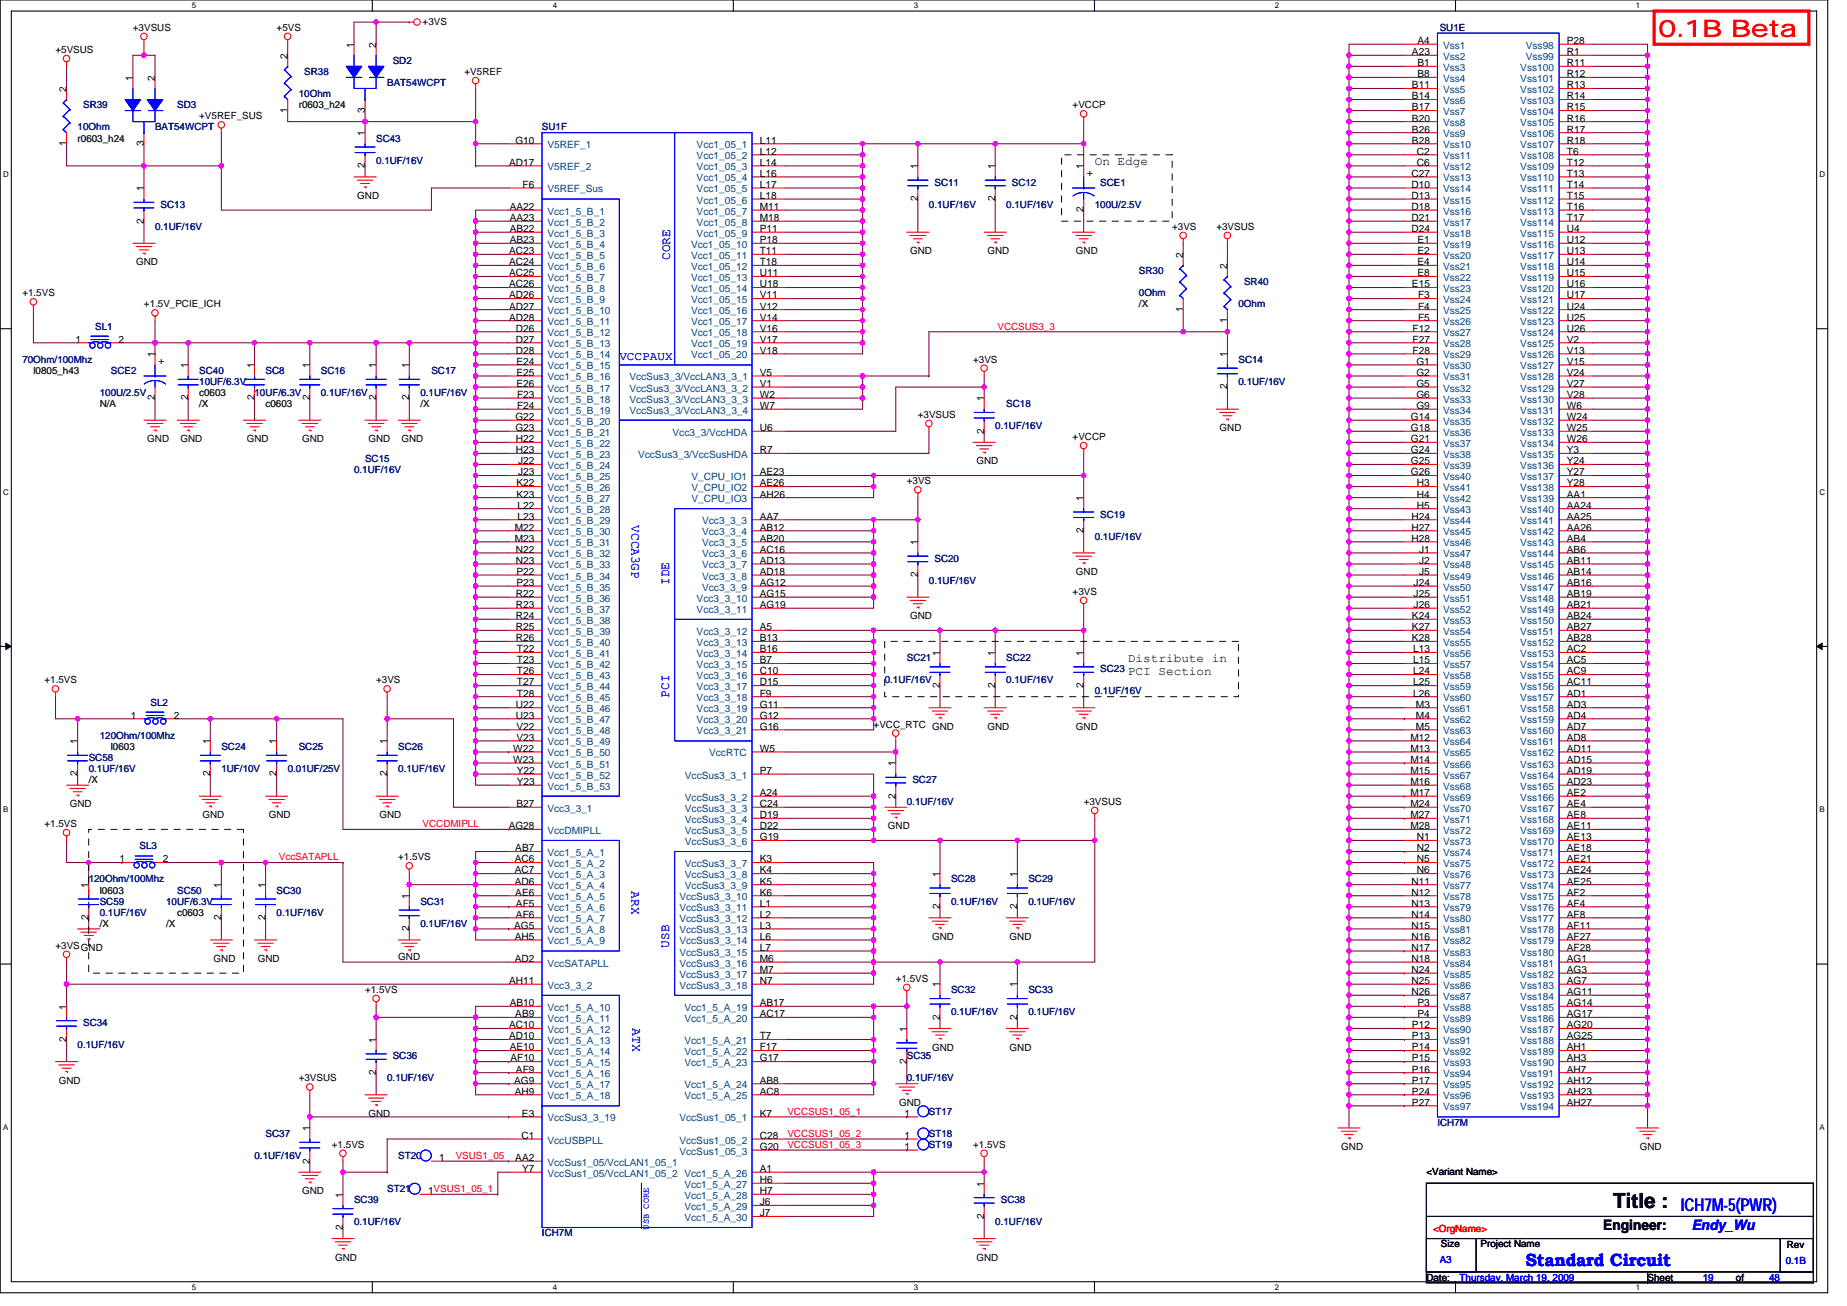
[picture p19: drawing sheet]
<svg xmlns="http://www.w3.org/2000/svg" width="297mm" height="210mm" viewBox="0 0 297 210" stroke-linecap="round" stroke-linejoin="round" font-family="sans-serif">
<defs><g id="words">
<text font-size="3.7" fill="#f00" x="266.7" y="5.9">0.1B Beta</text>
<text font-size="3.4" x="259.5" y="194.2">Title :</text>
<g font-size="2.8" fill="#00f">
<text x="270.3" y="194.6">ICH7M-5(PWR)</text>
<text x="245.4" y="203.6">Standard Circuit</text>
</g>
<text font-size="2.3" x="257.8" y="197.7">Engineer:</text>
<text font-size="2.3" fill="#00f" x="272.1" y="197.7">Endy_Wu</text>
<g font-size="2.1" fill="#00f">
<text x="107.8" y="41.8" transform="rotate(-90 107.8 41.8)">CORE</text>
<text x="101.5" y="84.5" transform="rotate(90 101.5 84.5)">VCCA3GP</text>
<text x="107.6" y="94.1" transform="rotate(-90 107.6 94.1)">IDE</text>
<text x="107.6" y="112.2" transform="rotate(-90 107.6 112.2)">PCI</text>
<text x="101.5" y="143.3" transform="rotate(90 101.5 143.3)">ARX</text>
<text x="107.6" y="152.4" transform="rotate(-90 107.6 152.4)">USB</text>
<text x="101.7" y="165.4" transform="rotate(90 101.7 165.4)">ATX</text>
</g>
<g font-size="1.9">
<text x="176.1" y="26.5">On Edge</text>
<text x="181.4" y="106.5">Distribute in</text>
<text x="181.4" y="108.6">PCI Section</text>
</g>
<text font-size="1.9" fill="#00f" x="99.6" y="57.9">VCCPAUX</text>
<g font-size="1.6">
<text x="21.4" y="5">+3VSUS</text>
<text x="44.5" y="5">+5VS</text>
<text x="68" y="4.1">+3VS</text>
<text x="8.9" y="8.5">+5VSUS</text>
<text x="46.2" y="9.4" transform="rotate(-90 46.2 9.4)">2</text>
<text x="56.9" y="7.6" transform="rotate(-90 56.9 7.6)">1</text>
<text x="60.5" y="7.6" transform="rotate(-90 60.5 7.6)">2</text>
<text x="227.1" y="8.9">A23</text>
<text x="228" y="7.1">A4</text>
<text x="228" y="10.6">B1</text>
<text x="252" y="10.6">R11</text>
<text x="252" y="7.1">P28</text>
<text x="252" y="8.9">R1</text>
<text x="10.7" y="14.8" transform="rotate(-90 10.7 14.8)">2</text>
<text x="21.4" y="13" transform="rotate(-90 21.4 13)">1</text>
<text x="24.9" y="13" transform="rotate(-90 24.9 13)">2</text>
<text x="74.7" y="12.1">+V5REF</text>
<text x="172.5" y="17.4">+VCCP</text>
<text x="227.1" y="14.2">B11</text>
<text x="227.1" y="16">B14</text>
<text x="227.1" y="17.8">B17</text>
<text x="228" y="12.4">B8</text>
<text x="252" y="12.4">R12</text>
<text x="252" y="14.2">R13</text>
<text x="252" y="16">R14</text>
<text x="252" y="17.8">R15</text>
<text x="10.7" y="23.5" transform="rotate(-90 10.7 23.5)">1</text>
<text x="23.1" y="23.5" transform="rotate(-90 23.1 23.5)">3</text>
<text x="32" y="19.2">+V5REF_SUS</text>
<text x="46.2" y="18.2" transform="rotate(-90 46.2 18.2)">1</text>
<text x="58.7" y="21.9" transform="rotate(-90 58.7 21.9)">1</text>
<text x="58.7" y="18.2" transform="rotate(-90 58.7 18.2)">3</text>
<text x="82.9" y="23.1">G10</text>
<text x="122.2" y="23.1">L11</text>
<text x="227.1" y="19.5">B20</text>
<text x="227.1" y="21.3">B26</text>
<text x="227.1" y="23.1">B28</text>
<text x="252" y="19.5">R16</text>
<text x="252" y="21.3">R17</text>
<text x="252" y="23.1">R18</text>
<text x="58.7" y="27.1" transform="rotate(-90 58.7 27.1)">2</text>
<text x="81.9" y="26.6">AD17</text>
<text x="122.2" y="24.9">L12</text>
<text x="122.2" y="26.6">L14</text>
<text x="122.2" y="28.4">L16</text>
<text x="147.6" y="27.2" transform="rotate(-90 147.6 27.2)">1</text>
<text x="160" y="27.2" transform="rotate(-90 160 27.2)">1</text>
<text x="174.3" y="27.2" transform="rotate(-90 174.3 27.2)">1</text>
<text x="227" y="28.4">C27</text>
<text x="227.9" y="24.9">C2</text>
<text x="227.9" y="26.6">C6</text>
<text x="252" y="24.9">T6</text>
<text x="252" y="26.6">T12</text>
<text x="252" y="28.4">T13</text>
<text x="23.1" y="35.9" transform="rotate(-90 23.1 35.9)">2</text>
<text x="23.1" y="30.8" transform="rotate(-90 23.1 30.8)">1</text>
<text x="57.5" y="32">GND</text>
<text x="82" y="33.8">AA22</text>
<text x="82" y="35.5">AA23</text>
<text x="84" y="30.2">F6</text>
<text x="122.2" y="30.2">L17</text>
<text x="122.2" y="32">L18</text>
<text x="122.2" y="33.8">M11</text>
<text x="122.2" y="35.5">M18</text>
<text x="147.6" y="32.4" transform="rotate(-90 147.6 32.4)">2</text>
<text x="160" y="32.4" transform="rotate(-90 160 32.4)">2</text>
<text x="174.3" y="34.2" transform="rotate(-90 174.3 34.2)">2</text>
<text x="227" y="30.2">D10</text>
<text x="227" y="32">D13</text>
<text x="227" y="33.8">D18</text>
<text x="227" y="35.5">D21</text>
<text x="252" y="30.2">T14</text>
<text x="252" y="32">T15</text>
<text x="252" y="33.8">T16</text>
<text x="252" y="35.5">T17</text>
<text x="81.9" y="40.9">AC23</text>
<text x="82" y="37.3">AB22</text>
<text x="82" y="39.1">AB23</text>
<text x="122.2" y="37.3">P11</text>
<text x="122.2" y="39.1">P18</text>
<text x="122.2" y="40.9">T11</text>
<text x="146.4" y="40.9">GND</text>
<text x="158.8" y="40.9">GND</text>
<text x="173" y="40.9">GND</text>
<text x="188.5" y="37">+3VS</text>
<text x="190.3" y="41.4" transform="rotate(-90 190.3 41.4)">2</text>
<text x="195.6" y="37">+3VSUS</text>
<text x="227" y="37.3">D24</text>
<text x="228" y="39.1">E1</text>
<text x="228" y="40.9">E2</text>
<text x="252" y="37.3">U4</text>
<text x="252" y="39.1">U12</text>
<text x="252" y="40.9">U13</text>
<text x="3.6" y="47.6">+1.5VS</text>
<text x="21.9" y="42.7">GND</text>
<text x="81.9" y="42.7">AC24</text>
<text x="81.9" y="44.4">AC25</text>
<text x="81.9" y="46.2">AC26</text>
<text x="81.9" y="48">AD26</text>
<text x="122.2" y="42.7">T18</text>
<text x="122.2" y="44.4">U11</text>
<text x="122.2" y="46.2">U18</text>
<text x="122.2" y="48">V11</text>
<text x="197.4" y="43.2" transform="rotate(-90 197.4 43.2)">2</text>
<text x="227.1" y="46.2">E15</text>
<text x="228" y="42.7">E4</text>
<text x="228" y="44.4">E8</text>
<text x="228.1" y="48">F3</text>
<text x="252" y="42.7">U14</text>
<text x="252" y="44.4">U15</text>
<text x="252" y="46.2">U16</text>
<text x="252" y="48">U17</text>
<text x="23.2" y="49.4">+1.5V_PCIE_ICH</text>
<text x="81.9" y="49.8">AD27</text>
<text x="81.9" y="51.5">AD28</text>
<text x="83" y="53.3">D26</text>
<text x="122.2" y="49.8">V12</text>
<text x="122.2" y="51.5">V14</text>
<text x="122.2" y="53.3">V16</text>
<text x="190.3" y="50.2" transform="rotate(-90 190.3 50.2)">1</text>
<text x="197.4" y="51.9" transform="rotate(-90 197.4 51.9)">1</text>
<text x="227.2" y="53.3">F12</text>
<text x="228.1" y="49.8">F4</text>
<text x="228.1" y="51.5">F5</text>
<text x="252" y="49.8">U24</text>
<text x="252" y="51.5">U25</text>
<text x="252" y="53.3">U26</text>
<text x="12.1" y="55.1">1</text>
<text x="19.1" y="55.1">2</text>
<text x="24.9" y="57.4" transform="rotate(-90 24.9 57.4)">1</text>
<text x="30.2" y="59.2" transform="rotate(-90 30.2 59.2)">1</text>
<text x="40.9" y="59.2" transform="rotate(-90 40.9 59.2)">1</text>
<text x="49.8" y="59.2" transform="rotate(-90 49.8 59.2)">1</text>
<text x="60.5" y="59.2" transform="rotate(-90 60.5 59.2)">1</text>
<text x="65.8" y="59.2" transform="rotate(-90 65.8 59.2)">1</text>
<text x="83" y="55.1">D27</text>
<text x="83" y="56.9">D28</text>
<text x="83.1" y="58.7">E24</text>
<text x="122.2" y="55.1">V17</text>
<text x="122.2" y="56.9">V18</text>
<text x="156.5" y="58.3">+3VS</text>
<text x="197.4" y="57.4" transform="rotate(-90 197.4 57.4)">1</text>
<text x="227.2" y="55.1">F27</text>
<text x="227.2" y="56.9">F28</text>
<text x="227.8" y="58.7">G1</text>
<text x="252" y="55.1">V2</text>
<text x="252" y="56.9">V13</text>
<text x="252" y="58.7">V15</text>
<text x="24.9" y="64.4" transform="rotate(-90 24.9 64.4)">2</text>
<text x="30.2" y="64.4" transform="rotate(-90 30.2 64.4)">2</text>
<text x="40.9" y="64.4" transform="rotate(-90 40.9 64.4)">2</text>
<text x="49.8" y="64.4" transform="rotate(-90 49.8 64.4)">2</text>
<text x="60.5" y="64.4" transform="rotate(-90 60.5 64.4)">2</text>
<text x="65.8" y="64.4" transform="rotate(-90 65.8 64.4)">2</text>
<text x="83.1" y="60.4">E25</text>
<text x="83.1" y="62.2">E26</text>
<text x="83.2" y="64">F23</text>
<text x="83.2" y="65.8">F24</text>
<text x="122.2" y="60.4">V5</text>
<text x="122.2" y="62.2">V1</text>
<text x="122.2" y="64">W2</text>
<text x="122.2" y="65.8">W7</text>
<text x="158.3" y="64.5" transform="rotate(-90 158.3 64.5)">1</text>
<text x="197.4" y="62.6" transform="rotate(-90 197.4 62.6)">2</text>
<text x="227.8" y="60.4">G2</text>
<text x="227.8" y="62.2">G5</text>
<text x="227.8" y="64">G6</text>
<text x="227.8" y="65.8">G9</text>
<text x="252" y="60.4">V24</text>
<text x="252" y="62.2">V27</text>
<text x="252" y="64">V28</text>
<text x="252" y="65.8">W6</text>
<text x="23.7" y="71.1">GND</text>
<text x="29" y="71.1">GND</text>
<text x="39.7" y="71.1">GND</text>
<text x="48.6" y="71.1">GND</text>
<text x="59.2" y="71.1">GND</text>
<text x="64.6" y="71.1">GND</text>
<text x="82.9" y="67.5">G22</text>
<text x="82.9" y="69.3">G23</text>
<text x="83" y="71.1">H22</text>
<text x="122.2" y="69.3">U6</text>
<text x="147.6" y="67.2">+3VSUS</text>
<text x="158.3" y="69.7" transform="rotate(-90 158.3 69.7)">2</text>
<text x="172.5" y="70.8">+VCCP</text>
<text x="196.1" y="69.3">GND</text>
<text x="226.9" y="67.5">G14</text>
<text x="226.9" y="69.3">G18</text>
<text x="226.9" y="71.1">G21</text>
<text x="252" y="67.5">W24</text>
<text x="252" y="69.3">W25</text>
<text x="252" y="71.1">W26</text>
<text x="83" y="72.9">H23</text>
<text x="83.3" y="74.7">J22</text>
<text x="83.3" y="76.4">J23</text>
<text x="122.2" y="76.4">AE23</text>
<text x="122.2" y="72.9">R7</text>
<text x="145.8" y="77.9">+3VS</text>
<text x="157" y="74.7">GND</text>
<text x="226.9" y="72.9">G24</text>
<text x="226.9" y="74.7">G25</text>
<text x="226.9" y="76.4">G26</text>
<text x="252" y="72.9">Y3</text>
<text x="252" y="74.7">Y24</text>
<text x="252" y="76.4">Y27</text>
<text x="83.1" y="78.2">K22</text>
<text x="83.1" y="80">K23</text>
<text x="83.2" y="81.8">L22</text>
<text x="83.2" y="83.5">L23</text>
<text x="122.2" y="78.2">AE26</text>
<text x="122.2" y="80">AH26</text>
<text x="122.2" y="83.5">AA7</text>
<text x="174.3" y="80.5" transform="rotate(-90 174.3 80.5)">1</text>
<text x="227" y="83.5">H24</text>
<text x="227.9" y="78.2">H3</text>
<text x="227.9" y="80">H4</text>
<text x="227.9" y="81.8">H5</text>
<text x="252" y="78.2">Y28</text>
<text x="252" y="80">AA1</text>
<text x="252" y="81.8">AA24</text>
<text x="252" y="83.5">AA25</text>
<text x="82.8" y="85.3">M22</text>
<text x="82.8" y="87.1">M23</text>
<text x="83" y="88.9">N22</text>
<text x="122.2" y="85.3">AB12</text>
<text x="122.2" y="87.1">AB20</text>
<text x="122.2" y="88.9">AC16</text>
<text x="147.6" y="87.7" transform="rotate(-90 147.6 87.7)">1</text>
<text x="174.3" y="85.7" transform="rotate(-90 174.3 85.7)">2</text>
<text x="227" y="85.3">H27</text>
<text x="227" y="87.1">H28</text>
<text x="228.2" y="88.9">J1</text>
<text x="252" y="85.3">AA26</text>
<text x="252" y="87.1">AB4</text>
<text x="252" y="88.9">AB6</text>
<text x="83" y="90.7">N23</text>
<text x="83" y="96">R22</text>
<text x="83.1" y="92.4">P22</text>
<text x="83.1" y="94.2">P23</text>
<text x="122.2" y="90.7">AD13</text>
<text x="122.2" y="92.4">AD18</text>
<text x="122.2" y="94.2">AG12</text>
<text x="122.2" y="96">AG15</text>
<text x="147.6" y="92.8" transform="rotate(-90 147.6 92.8)">2</text>
<text x="172.5" y="95.7">+3VS</text>
<text x="173" y="92.5">GND</text>
<text x="227.3" y="94.2">J24</text>
<text x="227.3" y="96">J25</text>
<text x="228.2" y="90.7">J2</text>
<text x="228.2" y="92.4">J5</text>
<text x="252" y="90.7">AB11</text>
<text x="252" y="92.4">AB14</text>
<text x="252" y="94.2">AB16</text>
<text x="252" y="96">AB19</text>
<text x="83" y="97.8">R23</text>
<text x="83" y="99.5">R24</text>
<text x="83" y="101.3">R25</text>
<text x="122.2" y="97.8">AG19</text>
<text x="122.2" y="101.3">A5</text>
<text x="146.4" y="99.6">GND</text>
<text x="227.1" y="99.5">K24</text>
<text x="227.1" y="101.3">K27</text>
<text x="227.3" y="97.8">J26</text>
<text x="252" y="97.8">AB21</text>
<text x="252" y="99.5">AB24</text>
<text x="252" y="101.3">AB27</text>
<text x="83" y="103.1">R26</text>
<text x="83.1" y="104.9">T22</text>
<text x="83.1" y="106.7">T23</text>
<text x="122.2" y="103.1">B13</text>
<text x="122.2" y="104.9">B16</text>
<text x="122.2" y="106.7">B7</text>
<text x="151.1" y="105.4" transform="rotate(-90 151.1 105.4)">1</text>
<text x="160" y="105.4" transform="rotate(-90 160 105.4)">1</text>
<text x="174.3" y="105.4" transform="rotate(-90 174.3 105.4)">1</text>
<text x="227.1" y="103.1">K28</text>
<text x="227.3" y="104.9">L13</text>
<text x="227.3" y="106.7">L15</text>
<text x="252" y="103.1">AB28</text>
<text x="252" y="104.9">AC2</text>
<text x="252" y="106.7">AC5</text>
<text x="7.2" y="109.9">+1.5VS</text>
<text x="60.5" y="109.9">+3VS</text>
<text x="83" y="113.8">U22</text>
<text x="83.1" y="108.4">T26</text>
<text x="83.1" y="110.2">T27</text>
<text x="83.1" y="112">T28</text>
<text x="122.2" y="108.4">C10</text>
<text x="122.2" y="110.2">D15</text>
<text x="122.2" y="112">F9</text>
<text x="122.2" y="113.8">G11</text>
<text x="151.1" y="110.6" transform="rotate(-90 151.1 110.6)">2</text>
<text x="160" y="110.6" transform="rotate(-90 160 110.6)">2</text>
<text x="174.3" y="110.6" transform="rotate(-90 174.3 110.6)">2</text>
<text x="227.3" y="108.4">L24</text>
<text x="227.3" y="110.2">L25</text>
<text x="227.3" y="112">L26</text>
<text x="227.7" y="113.8">M3</text>
<text x="252" y="108.4">AC9</text>
<text x="252" y="110.2">AC11</text>
<text x="252" y="112">AD1</text>
<text x="252" y="113.8">AD3</text>
<text x="12.5" y="119.7" transform="rotate(-90 12.5 119.7)">1</text>
<text x="21" y="115.5">1</text>
<text x="28" y="115.5">2</text>
<text x="33.8" y="119.7" transform="rotate(-90 33.8 119.7)">1</text>
<text x="44.5" y="119.7" transform="rotate(-90 44.5 119.7)">1</text>
<text x="62.2" y="119.7" transform="rotate(-90 62.2 119.7)">1</text>
<text x="83" y="115.5">U23</text>
<text x="83.1" y="117.3">V22</text>
<text x="83.1" y="119.1">V23</text>
<text x="122.2" y="115.5">G12</text>
<text x="122.2" y="117.3">G16</text>
<text x="140.5" y="117">+VCC_RTC GND</text>
<text x="158.8" y="117.3">GND</text>
<text x="173" y="117.3">GND</text>
<text x="226.8" y="119.1">M12</text>
<text x="227.7" y="115.5">M4</text>
<text x="227.7" y="117.3">M5</text>
<text x="252" y="115.5">AD4</text>
<text x="252" y="117.3">AD7</text>
<text x="252" y="119.1">AD8</text>
<text x="12.5" y="124.8" transform="rotate(-90 12.5 124.8)">2</text>
<text x="33.8" y="124.8" transform="rotate(-90 33.8 124.8)">2</text>
<text x="44.5" y="124.8" transform="rotate(-90 44.5 124.8)">2</text>
<text x="62.2" y="124.8" transform="rotate(-90 62.2 124.8)">2</text>
<text x="82.5" y="120.9">W22</text>
<text x="82.5" y="122.7">W23</text>
<text x="83.1" y="124.4">Y22</text>
<text x="122.2" y="120.9">W5</text>
<text x="122.2" y="124.4">P7</text>
<text x="144" y="123.2" transform="rotate(-90 144 123.2)">1</text>
<text x="226.8" y="120.9">M13</text>
<text x="226.8" y="122.7">M14</text>
<text x="226.8" y="124.4">M15</text>
<text x="252" y="120.9">AD11</text>
<text x="252" y="122.7">AD15</text>
<text x="252" y="124.4">AD19</text>
<text x="11.2" y="129.8">GND</text>
<text x="32.6" y="131.6">GND</text>
<text x="43.2" y="131.6">GND</text>
<text x="61" y="131.6">GND</text>
<text x="83.1" y="129.8">B27</text>
<text x="83.1" y="126.2">Y23</text>
<text x="122.2" y="128">A24</text>
<text x="122.2" y="129.8">C24</text>
<text x="122.2" y="131.6">D19</text>
<text x="144" y="128.4" transform="rotate(-90 144 128.4)">2</text>
<text x="174.3" y="129.4">+3VSUS</text>
<text x="226.8" y="126.2">M16</text>
<text x="226.8" y="128">M17</text>
<text x="226.8" y="129.8">M24</text>
<text x="226.8" y="131.6">M27</text>
<text x="252" y="126.2">AD23</text>
<text x="252" y="128">AE2</text>
<text x="252" y="129.8">AE4</text>
<text x="252" y="131.6">AE8</text>
<text x="7.2" y="133">+1.5VS</text>
<text x="81.8" y="133.3">AG28</text>
<text x="82.9" y="136.9">AB7</text>
<text x="122.2" y="133.3">D22</text>
<text x="122.2" y="135.1">G19</text>
<text x="142.8" y="133.3">GND</text>
<text x="226.8" y="133.3">M28</text>
<text x="227.9" y="135.1">N1</text>
<text x="227.9" y="136.9">N2</text>
<text x="252" y="133.3">AE11</text>
<text x="252" y="135.1">AE13</text>
<text x="252" y="136.9">AE18</text>
<text x="14.2" y="142.8" transform="rotate(-90 14.2 142.8)">1</text>
<text x="19.2" y="138.7">1</text>
<text x="26.2" y="138.7">2</text>
<text x="35.6" y="142.8" transform="rotate(-90 35.6 142.8)">1</text>
<text x="42.7" y="142.8" transform="rotate(-90 42.7 142.8)">1</text>
<text x="64" y="138.3">+1.5VS</text>
<text x="82.8" y="138.7">AC6</text>
<text x="82.8" y="140.4">AC7</text>
<text x="82.8" y="142.2">AD6</text>
<text x="82.9" y="144">AE6</text>
<text x="122.2" y="138.7">K3</text>
<text x="122.2" y="140.4">K4</text>
<text x="122.2" y="142.2">K5</text>
<text x="122.2" y="144">K6</text>
<text x="151.1" y="141" transform="rotate(-90 151.1 141)">1</text>
<text x="163.6" y="141" transform="rotate(-90 163.6 141)">1</text>
<text x="227" y="142.2">N11</text>
<text x="227" y="144">N12</text>
<text x="227.9" y="138.7">N5</text>
<text x="227.9" y="140.4">N6</text>
<text x="252" y="138.7">AE21</text>
<text x="252" y="140.4">AE24</text>
<text x="252" y="142.2">AE25</text>
<text x="252" y="144">AF2</text>
<text x="14.2" y="148" transform="rotate(-90 14.2 148)">2</text>
<text x="35.6" y="148" transform="rotate(-90 35.6 148)">2</text>
<text x="42.7" y="148" transform="rotate(-90 42.7 148)">2</text>
<text x="65.8" y="149.7" transform="rotate(-90 65.8 149.7)">2</text>
<text x="65.8" y="144.5" transform="rotate(-90 65.8 144.5)">1</text>
<text x="82.7" y="149.3">AG5</text>
<text x="83" y="147.6">AF6</text>
<text x="83" y="145.8">AF5</text>
<text x="122.2" y="145.8">L1</text>
<text x="122.2" y="147.6">L2</text>
<text x="122.2" y="149.3">L3</text>
<text x="151.1" y="146.2" transform="rotate(-90 151.1 146.2)">2</text>
<text x="163.6" y="146.2" transform="rotate(-90 163.6 146.2)">2</text>
<text x="227" y="145.8">N13</text>
<text x="227" y="147.6">N14</text>
<text x="227" y="149.3">N15</text>
<text x="252" y="145.8">AF4</text>
<text x="252" y="147.6">AF8</text>
<text x="252" y="149.3">AF11</text>
<text x="8.9" y="152.5">+3VSGND</text>
<text x="34.4" y="154.7">GND</text>
<text x="41.5" y="154.7">GND</text>
<text x="64" y="154.3">GND</text>
<text x="82.8" y="151.1">AH5</text>
<text x="82.8" y="154.7">AD2</text>
<text x="122.2" y="151.1">L6</text>
<text x="122.2" y="152.9">L7</text>
<text x="122.2" y="154.7">M6</text>
<text x="149.9" y="151.1">GND</text>
<text x="162.4" y="151.1">GND</text>
<text x="227" y="151.1">N16</text>
<text x="227" y="152.9">N17</text>
<text x="227" y="154.7">N18</text>
<text x="252" y="151.1">AF27</text>
<text x="252" y="152.9">AF28</text>
<text x="252" y="154.7">AG1</text>
<text x="58.7" y="159.7">+1.5VS</text>
<text x="81.9" y="158.2">AH11</text>
<text x="82" y="161.8">AB10</text>
<text x="122.2" y="161.8">AB17</text>
<text x="122.2" y="156.4">M7</text>
<text x="122.2" y="158.2">N7</text>
<text x="144.1" y="157.9">+1.5VS</text>
<text x="151.1" y="158.8" transform="rotate(-90 151.1 158.8)">1</text>
<text x="163.6" y="158.8" transform="rotate(-90 163.6 158.8)">1</text>
<text x="227" y="156.4">N24</text>
<text x="227" y="158.2">N25</text>
<text x="227" y="160">N26</text>
<text x="228" y="161.8">P3</text>
<text x="252" y="156.4">AG3</text>
<text x="252" y="158.2">AG7</text>
<text x="252" y="160">AG11</text>
<text x="252" y="161.8">AG14</text>
<text x="10.7" y="167.5" transform="rotate(-90 10.7 167.5)">2</text>
<text x="10.7" y="162.3" transform="rotate(-90 10.7 162.3)">1</text>
<text x="60.5" y="167.7" transform="rotate(-90 60.5 167.7)">1</text>
<text x="81.9" y="165.3">AC10</text>
<text x="81.9" y="167.1">AD10</text>
<text x="82.9" y="163.6">AB9</text>
<text x="122.2" y="163.6">AC17</text>
<text x="122.2" y="167.1">T7</text>
<text x="145.8" y="165.9" transform="rotate(-90 145.8 165.9)">1</text>
<text x="151.1" y="164" transform="rotate(-90 151.1 164)">2</text>
<text x="163.6" y="164" transform="rotate(-90 163.6 164)">2</text>
<text x="227.1" y="165.3">P12</text>
<text x="227.1" y="167.1">P13</text>
<text x="228" y="163.6">P4</text>
<text x="252" y="163.6">AG17</text>
<text x="252" y="165.3">AG20</text>
<text x="252" y="167.1">AG25</text>
<text x="48" y="173.9">+3VSUS</text>
<text x="60.5" y="172.8" transform="rotate(-90 60.5 172.8)">2</text>
<text x="82" y="168.9">AE10</text>
<text x="82.1" y="170.7">AF10</text>
<text x="83" y="172.4">AF9</text>
<text x="122.2" y="168.9">F17</text>
<text x="122.2" y="170.7">G17</text>
<text x="145.8" y="171.1" transform="rotate(-90 145.8 171.1)">2</text>
<text x="149.9" y="168.9">GND</text>
<text x="162.4" y="168.9">GND</text>
<text x="227.1" y="168.9">P14</text>
<text x="227.1" y="170.7">P15</text>
<text x="227.1" y="172.4">P16</text>
<text x="252" y="168.9">AH1</text>
<text x="252" y="170.7">AH3</text>
<text x="252" y="172.4">AH7</text>
<text x="9.5" y="174.2">GND</text>
<text x="59.2" y="179.6">GND</text>
<text x="82.7" y="174.2">AG9</text>
<text x="82.8" y="176">AH9</text>
<text x="83.9" y="179.6">E3</text>
<text x="122.2" y="174.2">AB8</text>
<text x="122.2" y="176">AC8</text>
<text x="122.2" y="179.6">K7</text>
<text x="144.6" y="177.8">GND</text>
<text x="145.5" y="179.6">1</text>
<text x="227.1" y="174.2">P17</text>
<text x="227.1" y="176">P24</text>
<text x="227.1" y="177.8">P27</text>
<text x="252" y="174.2">AH12</text>
<text x="252" y="176">AH23</text>
<text x="252" y="177.8">AH27</text>
<text x="49.8" y="181.9" transform="rotate(-90 49.8 181.9)">1</text>
<text x="53.4" y="184.6">+1.5VS</text>
<text x="83.9" y="183.1">C1</text>
<text x="122.2" y="183.1">C28</text>
<text x="122.2" y="184.9">G20</text>
<text x="145.5" y="184.9">1</text>
<text x="145.5" y="183.1">1</text>
<text x="156.5" y="184.6">+1.5VS</text>
<text x="215.7" y="184.9">GND</text>
<text x="263.7" y="184.9">GND</text>
<text x="49.8" y="187.1" transform="rotate(-90 49.8 187.1)">2</text>
<text x="70.6" y="186.7">1</text>
<text x="82.9" y="186.7">AA2</text>
<text x="84" y="188.4">Y7</text>
<text x="122.2" y="188.4">A1</text>
<text x="122.2" y="190.2">H6</text>
<text x="158.3" y="190.8" transform="rotate(-90 158.3 190.8)">1</text>
<text x="229.4" y="189">&lt;Variant Name&gt;</text>
<text x="48.6" y="192">GND</text>
<text x="55.1" y="197.7" transform="rotate(-90 55.1 197.7)">2</text>
<text x="55.1" y="192.6" transform="rotate(-90 55.1 192.6)">1</text>
<text x="68.9" y="192">1VSUS1_05_1</text>
<text x="122.2" y="192">H7</text>
<text x="122.2" y="193.8">J6</text>
<text x="122.2" y="195.6">J7</text>
<text x="158.3" y="196" transform="rotate(-90 158.3 196)">2</text>
<text x="53.9" y="202.7">GND</text>
<text x="157" y="202.7">GND</text>
<text x="231.7" y="200.6">Size</text>
<text x="238.1" y="200.6">Project Name</text>
<text x="287.4" y="200.7">Rev</text>
<text x="229.4" y="205.9">Date:</text>
<text x="265" y="205.9">Sheet</text>
<text x="279.2" y="205.9">of</text>
</g>
<g font-size="1.6" fill="#000080">
<text x="231.5" y="5">SU1E</text>
<text x="63.2" y="10.3">SD2</text>
<text x="13.4" y="17.4">SR39</text>
<text x="28.5" y="17.4">SD3</text>
<text x="48" y="15.6">10Ohm</text>
<text x="48.9" y="12.1">SR38</text>
<text x="62.3" y="13.9">BAT54WCPT</text>
<text x="12.5" y="21">10Ohm</text>
<text x="24.9" y="21">BAT54WCPT</text>
<text x="60.5" y="22.8">SC43</text>
<text x="87.2" y="21">SU1F</text>
<text x="60.5" y="26.3">0.1UF/16V</text>
<text x="150.3" y="29.9">SC11</text>
<text x="162.7" y="29.9">SC12</text>
<text x="176.9" y="29.9">SCE1</text>
<text x="25.8" y="33.4">SC13</text>
<text x="149.4" y="33.4">0.1UF/16V</text>
<text x="161.8" y="33.4">0.1UF/16V</text>
<text x="176.1" y="33.4">100U/2.5V</text>
<text x="24.9" y="37">0.1UF/16V</text>
<text x="183.2" y="44.1">SR30</text>
<text x="183.2" y="47.6">0Ohm</text>
<text x="200.1" y="45.9">SR40</text>
<text x="15.3" y="53">SL1</text>
<text x="199.2" y="49.4">0Ohm</text>
<text x="3.6" y="58.3">70Ohm/100Mhz</text>
<text x="199.2" y="58.3">SC14</text>
<text x="16" y="63.6">100U/2.5V</text>
<text x="17.8" y="60.1">SCE2</text>
<text x="32" y="60.1">SC40</text>
<text x="32" y="61.9">10UF/6.3V</text>
<text x="40.9" y="63.6">10UF/6.3V</text>
<text x="42.7" y="60.1">SC8</text>
<text x="51.6" y="60.1">SC16</text>
<text x="51.6" y="63.6">0.1UF/16V</text>
<text x="67.6" y="63.6">0.1UF/16V</text>
<text x="69.4" y="60.1">SC17</text>
<text x="161.8" y="65.4">SC18</text>
<text x="199.2" y="61.9">0.1UF/16V</text>
<text x="160.1" y="69">0.1UF/16V</text>
<text x="56.9" y="76.1">0.1UF/16V</text>
<text x="58.7" y="74.3">SC15</text>
<text x="176.9" y="83.2">SC19</text>
<text x="176.1" y="86.8">0.1UF/16V</text>
<text x="149.4" y="93.9">0.1UF/16V</text>
<text x="150.3" y="90.3">SC20</text>
<text x="145.8" y="106.3">SC21</text>
<text x="161.8" y="106.3">SC22</text>
<text x="24.2" y="113.4">SL2</text>
<text x="142.3" y="109.9">0.1UF/16V</text>
<text x="161.8" y="109.9">0.1UF/16V</text>
<text x="176.1" y="111.7">0.1UF/16V</text>
<text x="176.9" y="108.1">SC23</text>
<text x="16" y="118.8">120Ohm/100Mhz</text>
<text x="14.3" y="122.3">SC58</text>
<text x="14.3" y="124.1">0.1UF/16V</text>
<text x="35.6" y="120.5">SC24</text>
<text x="35.6" y="124.1">1UF/10V</text>
<text x="46.3" y="124.1">0.01UF/25V</text>
<text x="48" y="120.5">SC25</text>
<text x="64" y="120.5">SC26</text>
<text x="64" y="124.1">0.1UF/16V</text>
<text x="146.7" y="125.9">SC27</text>
<text x="145.8" y="129.4">0.1UF/16V</text>
<text x="22.4" y="136.5">SL3</text>
<text x="14.3" y="141.9">120Ohm/100Mhz</text>
<text x="28.5" y="143.7">SC50</text>
<text x="44.5" y="143.7">SC30</text>
<text x="152.9" y="141.9">SC28</text>
<text x="165.4" y="141.9">SC29</text>
<text x="16" y="145.4">SC59</text>
<text x="16" y="147.2">0.1UF/16V</text>
<text x="26.7" y="145.4">10UF/6.3V</text>
<text x="44.5" y="147.2">0.1UF/16V</text>
<text x="67.6" y="145.4">SC31</text>
<text x="67.6" y="149">0.1UF/16V</text>
<text x="152.9" y="145.4">0.1UF/16V</text>
<text x="165.4" y="145.4">0.1UF/16V</text>
<text x="152.9" y="159.7">SC32</text>
<text x="165.4" y="159.7">SC33</text>
<text x="13.4" y="165">SC34</text>
<text x="152.9" y="163.2">0.1UF/16V</text>
<text x="165.4" y="163.2">0.1UF/16V</text>
<text x="12.5" y="168.6">0.1UF/16V</text>
<text x="62.3" y="173.9">0.1UF/16V</text>
<text x="63.2" y="170.3">SC36</text>
<text x="145.8" y="170.3">SC35</text>
<text x="145.8" y="173.9">0.1UF/16V</text>
<text x="149.4" y="179.2">ST17</text>
<text x="42.7" y="182.8">SC37</text>
<text x="149.4" y="184.6">ST19</text>
<text x="149.4" y="182.8">ST18</text>
<text x="231.2" y="181">ICH7M</text>
<text x="40.9" y="186.3">0.1UF/16V</text>
<text x="62.3" y="191.7">ST21</text>
<text x="64" y="186.3">ST20</text>
<text x="56.9" y="193.4">SC39</text>
<text x="56.9" y="197">0.1UF/16V</text>
<text x="160.1" y="197">0.1UF/16V</text>
<text x="160.9" y="193.4">SC38</text>
<text x="87.2" y="198.8">ICH7M</text>
</g>
<g font-size="1.6" fill="#004080">
<text x="232.1" y="7.8">Vss1</text>
<text x="232.1" y="9.6">Vss2</text>
<text x="232.1" y="11.4">Vss3</text>
<text x="244.5" y="11.4">Vss100</text>
<text x="245.4" y="7.8">Vss98</text>
<text x="245.4" y="9.6">Vss99</text>
<text x="232.1" y="13.2">Vss4</text>
<text x="232.1" y="14.9">Vss5</text>
<text x="232.1" y="16.7">Vss6</text>
<text x="244.5" y="13.2">Vss101</text>
<text x="244.5" y="14.9">Vss102</text>
<text x="244.5" y="16.7">Vss103</text>
<text x="88" y="23.8">V5REF_1</text>
<text x="112" y="23.8">Vcc1_05_1</text>
<text x="232.1" y="18.5">Vss7</text>
<text x="232.1" y="20.3">Vss8</text>
<text x="232.1" y="22.1">Vss9</text>
<text x="232.1" y="23.8">Vss10</text>
<text x="244.5" y="18.5">Vss104</text>
<text x="244.5" y="20.3">Vss105</text>
<text x="244.5" y="22.1">Vss106</text>
<text x="244.5" y="23.8">Vss107</text>
<text x="88" y="27.4">V5REF_2</text>
<text x="112" y="25.6">Vcc1_05_2</text>
<text x="112" y="27.4">Vcc1_05_3</text>
<text x="112" y="29.2">Vcc1_05_4</text>
<text x="232.1" y="25.6">Vss11</text>
<text x="232.1" y="27.4">Vss12</text>
<text x="232.1" y="29.2">Vss13</text>
<text x="244.5" y="25.6">Vss108</text>
<text x="244.5" y="27.4">Vss109</text>
<text x="244.5" y="29.2">Vss110</text>
<text x="88" y="30.9">V5REF_Sus</text>
<text x="88" y="34.5">Vcc1_5_B_1</text>
<text x="112" y="30.9">Vcc1_05_5</text>
<text x="112" y="32.7">Vcc1_05_6</text>
<text x="112" y="34.5">Vcc1_05_7</text>
<text x="232.1" y="30.9">Vss14</text>
<text x="232.1" y="32.7">Vss15</text>
<text x="232.1" y="34.5">Vss16</text>
<text x="244.5" y="30.9">Vss111</text>
<text x="244.5" y="32.7">Vss112</text>
<text x="244.5" y="34.5">Vss113</text>
<text x="88" y="36.3">Vcc1_5_B_2</text>
<text x="88" y="38.1">Vcc1_5_B_3</text>
<text x="88" y="39.8">Vcc1_5_B_4</text>
<text x="88" y="41.6">Vcc1_5_B_5</text>
<text x="111.1" y="39.8">Vcc1_05_10</text>
<text x="111.1" y="41.6">Vcc1_05_11</text>
<text x="112" y="36.3">Vcc1_05_8</text>
<text x="112" y="38.1">Vcc1_05_9</text>
<text x="232.1" y="36.3">Vss17</text>
<text x="232.1" y="38.1">Vss18</text>
<text x="232.1" y="39.8">Vss19</text>
<text x="232.1" y="41.6">Vss20</text>
<text x="244.5" y="36.3">Vss114</text>
<text x="244.5" y="38.1">Vss115</text>
<text x="244.5" y="39.8">Vss116</text>
<text x="244.5" y="41.6">Vss117</text>
<text x="88" y="43.4">Vcc1_5_B_6</text>
<text x="88" y="45.2">Vcc1_5_B_7</text>
<text x="88" y="46.9">Vcc1_5_B_8</text>
<text x="111.1" y="43.4">Vcc1_05_12</text>
<text x="111.1" y="45.2">Vcc1_05_13</text>
<text x="111.1" y="46.9">Vcc1_05_14</text>
<text x="232.1" y="43.4">Vss21</text>
<text x="232.1" y="45.2">Vss22</text>
<text x="232.1" y="46.9">Vss23</text>
<text x="244.5" y="43.4">Vss118</text>
<text x="244.5" y="45.2">Vss119</text>
<text x="244.5" y="46.9">Vss120</text>
<text x="88" y="48.7">Vcc1_5_B_9</text>
<text x="88" y="50.5">Vcc1_5_B_10</text>
<text x="88" y="52.3">Vcc1_5_B_11</text>
<text x="111.1" y="48.7">Vcc1_05_15</text>
<text x="111.1" y="50.5">Vcc1_05_16</text>
<text x="111.1" y="52.3">Vcc1_05_17</text>
<text x="232.1" y="48.7">Vss24</text>
<text x="232.1" y="50.5">Vss25</text>
<text x="232.1" y="52.3">Vss26</text>
<text x="244.5" y="48.7">Vss121</text>
<text x="244.5" y="50.5">Vss122</text>
<text x="244.5" y="52.3">Vss123</text>
<text x="88" y="54.1">Vcc1_5_B_12</text>
<text x="88" y="55.8">Vcc1_5_B_13</text>
<text x="88" y="57.6">Vcc1_5_B_14</text>
<text x="88" y="59.4">Vcc1_5_B_15</text>
<text x="111.1" y="54.1">Vcc1_05_18</text>
<text x="111.1" y="55.8">Vcc1_05_19</text>
<text x="111.1" y="57.6">Vcc1_05_20</text>
<text x="232.1" y="54.1">Vss27</text>
<text x="232.1" y="55.8">Vss28</text>
<text x="232.1" y="57.6">Vss29</text>
<text x="232.1" y="59.4">Vss30</text>
<text x="244.5" y="54.1">Vss124</text>
<text x="244.5" y="55.8">Vss125</text>
<text x="244.5" y="57.6">Vss126</text>
<text x="244.5" y="59.4">Vss127</text>
<text x="88" y="61.2">Vcc1_5_B_16</text>
<text x="88" y="62.9">Vcc1_5_B_17</text>
<text x="88" y="64.7">Vcc1_5_B_18</text>
<text x="101.2" y="61.2">VccSus3_3/VccLAN3_3_1</text>
<text x="101.2" y="62.9">VccSus3_3/VccLAN3_3_2</text>
<text x="101.2" y="64.7">VccSus3_3/VccLAN3_3_3</text>
<text x="232.1" y="61.2">Vss31</text>
<text x="232.1" y="62.9">Vss32</text>
<text x="232.1" y="64.7">Vss33</text>
<text x="244.5" y="61.2">Vss128</text>
<text x="244.5" y="62.9">Vss129</text>
<text x="244.5" y="64.7">Vss130</text>
<text x="88" y="66.5">Vcc1_5_B_19</text>
<text x="88" y="68.3">Vcc1_5_B_20</text>
<text x="88" y="70.1">Vcc1_5_B_21</text>
<text x="88" y="71.8">Vcc1_5_B_22</text>
<text x="101.2" y="66.5">VccSus3_3/VccLAN3_3_4</text>
<text x="108.2" y="70.1">Vcc3_3/VccHDA</text>
<text x="232.1" y="66.5">Vss34</text>
<text x="232.1" y="68.3">Vss35</text>
<text x="232.1" y="70.1">Vss36</text>
<text x="232.1" y="71.8">Vss37</text>
<text x="244.5" y="66.5">Vss131</text>
<text x="244.5" y="68.3">Vss132</text>
<text x="244.5" y="70.1">Vss133</text>
<text x="244.5" y="71.8">Vss134</text>
<text x="88" y="73.6">Vcc1_5_B_23</text>
<text x="88" y="75.4">Vcc1_5_B_24</text>
<text x="88" y="77.2">Vcc1_5_B_25</text>
<text x="102.6" y="73.6">VccSus3_3/VccSusHDA</text>
<text x="111.2" y="77.2">V_CPU_IO1</text>
<text x="232.1" y="73.6">Vss38</text>
<text x="232.1" y="75.4">Vss39</text>
<text x="232.1" y="77.2">Vss40</text>
<text x="244.5" y="73.6">Vss135</text>
<text x="244.5" y="75.4">Vss136</text>
<text x="244.5" y="77.2">Vss137</text>
<text x="88" y="79">Vcc1_5_B_26</text>
<text x="88" y="80.7">Vcc1_5_B_27</text>
<text x="88" y="82.5">Vcc1_5_B_28</text>
<text x="111.2" y="79">V_CPU_IO2</text>
<text x="111.2" y="80.7">V_CPU_IO3</text>
<text x="232.1" y="79">Vss41</text>
<text x="232.1" y="80.7">Vss42</text>
<text x="232.1" y="82.5">Vss43</text>
<text x="244.5" y="79">Vss138</text>
<text x="244.5" y="80.7">Vss139</text>
<text x="244.5" y="82.5">Vss140</text>
<text x="88" y="84.3">Vcc1_5_B_29</text>
<text x="88" y="86.1">Vcc1_5_B_30</text>
<text x="88" y="87.8">Vcc1_5_B_31</text>
<text x="88" y="89.6">Vcc1_5_B_32</text>
<text x="112.9" y="84.3">Vcc3_3_3</text>
<text x="112.9" y="86.1">Vcc3_3_4</text>
<text x="112.9" y="87.8">Vcc3_3_5</text>
<text x="112.9" y="89.6">Vcc3_3_6</text>
<text x="232.1" y="84.3">Vss44</text>
<text x="232.1" y="86.1">Vss45</text>
<text x="232.1" y="87.8">Vss46</text>
<text x="232.1" y="89.6">Vss47</text>
<text x="244.5" y="84.3">Vss141</text>
<text x="244.5" y="86.1">Vss142</text>
<text x="244.5" y="87.8">Vss143</text>
<text x="244.5" y="89.6">Vss144</text>
<text x="88" y="91.4">Vcc1_5_B_33</text>
<text x="88" y="93.2">Vcc1_5_B_34</text>
<text x="88" y="95">Vcc1_5_B_35</text>
<text x="112.9" y="91.4">Vcc3_3_7</text>
<text x="112.9" y="93.2">Vcc3_3_8</text>
<text x="112.9" y="95">Vcc3_3_9</text>
<text x="232.1" y="91.4">Vss48</text>
<text x="232.1" y="93.2">Vss49</text>
<text x="232.1" y="95">Vss50</text>
<text x="244.5" y="91.4">Vss145</text>
<text x="244.5" y="93.2">Vss146</text>
<text x="244.5" y="95">Vss147</text>
<text x="88" y="96.7">Vcc1_5_B_36</text>
<text x="88" y="98.5">Vcc1_5_B_37</text>
<text x="88" y="100.3">Vcc1_5_B_38</text>
<text x="112" y="96.7">Vcc3_3_10</text>
<text x="112" y="98.5">Vcc3_3_11</text>
<text x="232.1" y="96.7">Vss51</text>
<text x="232.1" y="98.5">Vss52</text>
<text x="232.1" y="100.3">Vss53</text>
<text x="244.5" y="96.7">Vss148</text>
<text x="244.5" y="98.5">Vss149</text>
<text x="244.5" y="100.3">Vss150</text>
<text x="88" y="102.1">Vcc1_5_B_39</text>
<text x="88" y="103.8">Vcc1_5_B_40</text>
<text x="88" y="105.6">Vcc1_5_B_41</text>
<text x="88" y="107.4">Vcc1_5_B_42</text>
<text x="112" y="102.1">Vcc3_3_12</text>
<text x="112" y="103.8">Vcc3_3_13</text>
<text x="112" y="105.6">Vcc3_3_14</text>
<text x="112" y="107.4">Vcc3_3_15</text>
<text x="232.1" y="102.1">Vss54</text>
<text x="232.1" y="103.8">Vss55</text>
<text x="232.1" y="105.6">Vss56</text>
<text x="232.1" y="107.4">Vss57</text>
<text x="244.5" y="102.1">Vss151</text>
<text x="244.5" y="103.8">Vss152</text>
<text x="244.5" y="105.6">Vss153</text>
<text x="244.5" y="107.4">Vss154</text>
<text x="88" y="109.2">Vcc1_5_B_43</text>
<text x="88" y="111">Vcc1_5_B_44</text>
<text x="88" y="112.7">Vcc1_5_B_45</text>
<text x="112" y="109.2">Vcc3_3_16</text>
<text x="112" y="111">Vcc3_3_17</text>
<text x="112" y="112.7">Vcc3_3_18</text>
<text x="232.1" y="109.2">Vss58</text>
<text x="232.1" y="111">Vss59</text>
<text x="232.1" y="112.7">Vss60</text>
<text x="244.5" y="109.2">Vss155</text>
<text x="244.5" y="111">Vss156</text>
<text x="244.5" y="112.7">Vss157</text>
<text x="88" y="114.5">Vcc1_5_B_46</text>
<text x="88" y="116.3">Vcc1_5_B_47</text>
<text x="88" y="118.1">Vcc1_5_B_48</text>
<text x="88" y="119.8">Vcc1_5_B_49</text>
<text x="112" y="114.5">Vcc3_3_19</text>
<text x="112" y="116.3">Vcc3_3_20</text>
<text x="112" y="118.1">Vcc3_3_21</text>
<text x="232.1" y="114.5">Vss61</text>
<text x="232.1" y="116.3">Vss62</text>
<text x="232.1" y="118.1">Vss63</text>
<text x="232.1" y="119.8">Vss64</text>
<text x="244.5" y="114.5">Vss158</text>
<text x="244.5" y="116.3">Vss159</text>
<text x="244.5" y="118.1">Vss160</text>
<text x="244.5" y="119.8">Vss161</text>
<text x="88" y="121.6">Vcc1_5_B_50</text>
<text x="88" y="123.4">Vcc1_5_B_51</text>
<text x="88" y="125.2">Vcc1_5_B_52</text>
<text x="110.1" y="125.2">VccSus3_3_1</text>
<text x="114" y="121.6">VccRTC</text>
<text x="232.1" y="121.6">Vss65</text>
<text x="232.1" y="123.4">Vss66</text>
<text x="232.1" y="125.2">Vss67</text>
<text x="244.5" y="121.6">Vss162</text>
<text x="244.5" y="123.4">Vss163</text>
<text x="244.5" y="125.2">Vss164</text>
<text x="88" y="127">Vcc1_5_B_53</text>
<text x="88" y="130.5">Vcc3_3_1</text>
<text x="110.1" y="128.7">VccSus3_3_2</text>
<text x="110.1" y="130.5">VccSus3_3_3</text>
<text x="232.1" y="127">Vss68</text>
<text x="232.1" y="128.7">Vss69</text>
<text x="232.1" y="130.5">Vss70</text>
<text x="244.5" y="127">Vss165</text>
<text x="244.5" y="128.7">Vss166</text>
<text x="244.5" y="130.5">Vss167</text>
<text x="88" y="134.1">VccDMIPLL</text>
<text x="88" y="137.6">Vcc1_5_A_1</text>
<text x="110.1" y="132.3">VccSus3_3_4</text>
<text x="110.1" y="134.1">VccSus3_3_5</text>
<text x="110.1" y="135.8">VccSus3_3_6</text>
<text x="232.1" y="132.3">Vss71</text>
<text x="232.1" y="134.1">Vss72</text>
<text x="232.1" y="135.8">Vss73</text>
<text x="232.1" y="137.6">Vss74</text>
<text x="244.5" y="132.3">Vss168</text>
<text x="244.5" y="134.1">Vss169</text>
<text x="244.5" y="135.8">Vss170</text>
<text x="244.5" y="137.6">Vss171</text>
<text x="88" y="139.4">Vcc1_5_A_2</text>
<text x="88" y="141.2">Vcc1_5_A_3</text>
<text x="88" y="143">Vcc1_5_A_4</text>
<text x="110.1" y="139.4">VccSus3_3_7</text>
<text x="110.1" y="141.2">VccSus3_3_8</text>
<text x="110.1" y="143">VccSus3_3_9</text>
<text x="232.1" y="139.4">Vss75</text>
<text x="232.1" y="141.2">Vss76</text>
<text x="232.1" y="143">Vss77</text>
<text x="244.5" y="139.4">Vss172</text>
<text x="244.5" y="141.2">Vss173</text>
<text x="244.5" y="143">Vss174</text>
<text x="88" y="144.7">Vcc1_5_A_5</text>
<text x="88" y="148.3">Vcc1_5_A_7</text>
<text x="88" y="146.5">Vcc1_5_A_6</text>
<text x="109.3" y="144.7">VccSus3_3_10</text>
<text x="109.3" y="146.5">VccSus3_3_11</text>
<text x="109.3" y="148.3">VccSus3_3_12</text>
<text x="232.1" y="144.7">Vss78</text>
<text x="232.1" y="146.5">Vss79</text>
<text x="232.1" y="148.3">Vss80</text>
<text x="244.5" y="144.7">Vss175</text>
<text x="244.5" y="146.5">Vss176</text>
<text x="244.5" y="148.3">Vss177</text>
<text x="88" y="150.1">Vcc1_5_A_8</text>
<text x="88" y="151.8">Vcc1_5_A_9</text>
<text x="88" y="155.4">VccSATAPLL</text>
<text x="109.3" y="150.1">VccSus3_3_13</text>
<text x="109.3" y="151.8">VccSus3_3_14</text>
<text x="109.3" y="153.6">VccSus3_3_15</text>
<text x="109.3" y="155.4">VccSus3_3_16</text>
<text x="232.1" y="150.1">Vss81</text>
<text x="232.1" y="151.8">Vss82</text>
<text x="232.1" y="153.6">Vss83</text>
<text x="232.1" y="155.4">Vss84</text>
<text x="244.5" y="150.1">Vss178</text>
<text x="244.5" y="151.8">Vss179</text>
<text x="244.5" y="153.6">Vss180</text>
<text x="244.5" y="155.4">Vss181</text>
<text x="88" y="159">Vcc3_3_2</text>
<text x="109.3" y="157.2">VccSus3_3_17</text>
<text x="109.3" y="159">VccSus3_3_18</text>
<text x="232.1" y="157.2">Vss85</text>
<text x="232.1" y="159">Vss86</text>
<text x="232.1" y="160.7">Vss87</text>
<text x="244.5" y="157.2">Vss182</text>
<text x="244.5" y="159">Vss183</text>
<text x="244.5" y="160.7">Vss184</text>
<text x="88" y="162.5">Vcc1_5_A_10</text>
<text x="88" y="164.3">Vcc1_5_A_11</text>
<text x="88" y="166.1">Vcc1_5_A_12</text>
<text x="88" y="167.9">Vcc1_5_A_13</text>
<text x="110.1" y="162.5">Vcc1_5_A_19</text>
<text x="110.1" y="164.3">Vcc1_5_A_20</text>
<text x="110.1" y="167.9">Vcc1_5_A_21</text>
<text x="232.1" y="162.5">Vss88</text>
<text x="232.1" y="164.3">Vss89</text>
<text x="232.1" y="166.1">Vss90</text>
<text x="232.1" y="167.9">Vss91</text>
<text x="244.5" y="162.5">Vss185</text>
<text x="244.5" y="164.3">Vss186</text>
<text x="244.5" y="166.1">Vss187</text>
<text x="244.5" y="167.9">Vss188</text>
<text x="88" y="169.6">Vcc1_5_A_14</text>
<text x="88" y="171.4">Vcc1_5_A_15</text>
<text x="88" y="173.2">Vcc1_5_A_16</text>
<text x="110.1" y="169.6">Vcc1_5_A_22</text>
<text x="110.1" y="171.4">Vcc1_5_A_23</text>
<text x="232.1" y="169.6">Vss92</text>
<text x="232.1" y="171.4">Vss93</text>
<text x="232.1" y="173.2">Vss94</text>
<text x="244.5" y="169.6">Vss189</text>
<text x="244.5" y="171.4">Vss190</text>
<text x="244.5" y="173.2">Vss191</text>
<text x="88" y="175">Vcc1_5_A_17</text>
<text x="88" y="176.7">Vcc1_5_A_18</text>
<text x="110.1" y="175">Vcc1_5_A_24</text>
<text x="110.1" y="176.7">Vcc1_5_A_25</text>
<text x="232.1" y="175">Vss95</text>
<text x="232.1" y="176.7">Vss96</text>
<text x="232.1" y="178.5">Vss97</text>
<text x="244.5" y="175">Vss192</text>
<text x="244.5" y="176.7">Vss193</text>
<text x="244.5" y="178.5">Vss194</text>
<text x="88" y="180.3">VccSus3_3_19</text>
<text x="88" y="183.9">VccUSBPLL</text>
<text x="109.3" y="180.3">VccSus1_05_1</text>
<text x="109.3" y="183.9">VccSus1_05_2</text>
<text x="109.3" y="185.6">VccSus1_05_3</text>
<text x="88" y="187.4">VccSus1_05/VccLAN1_05_1</text>
<text x="88" y="189.2">VccSus1_05/VccLAN1_05_2 Vcc1_5_A_26</text>
<text x="110.1" y="191">Vcc1_5_A_27</text>
<text x="110.1" y="192.7">Vcc1_5_A_28</text>
<text x="110.1" y="194.5">Vcc1_5_A_29</text>
<text x="110.1" y="196.3">Vcc1_5_A_30</text>
</g>
<g font-size="1.6" fill="#008000">
<text x="48" y="17.4">r0603_h24</text>
<text x="12.5" y="22.8">r0603_h24</text>
<text x="183.2" y="49.4">/X</text>
<text x="5.4" y="60.1">l0805_h43</text>
<text x="16" y="65.4">N/A</text>
<text x="32" y="63.6">c0603</text>
<text x="32" y="65.4">/X</text>
<text x="42.7" y="65.4">c0603</text>
<text x="67.6" y="65.4">/X</text>
<text x="14.3" y="125.9">/X</text>
<text x="17.8" y="120.5">l0603</text>
<text x="16" y="143.7">l0603</text>
<text x="16" y="149">/X</text>
<text x="26.7" y="149">/X</text>
<text x="28.5" y="147.2">c0603</text>
</g>
<g font-size="1.6" fill="#00f">
<text x="174.8" y="28.3">+</text>
<text x="25.5" y="58.5">+</text>
<text x="231.5" y="203.1">A3</text>
<text x="287.2" y="203.2">0.1B</text>
<text x="234.7" y="205.9">Thursday, March 19, 2009</text>
<text x="273.9" y="205.9">19</text>
<text x="284.5" y="205.9">48</text>
</g>
<g font-size="1.6" fill="#f00">
<text x="160.4" y="53">VCCSUS3_3</text>
<text x="68" y="133">VCCDMIPLL</text>
<text x="44.8" y="138.3">VccSATAPLL</text>
<text x="126.6" y="179.2">VCCSUS1_05_1</text>
<text x="126.6" y="184.6">VCCSUS1_05_3</text>
<text x="126.6" y="182.8">VCCSUS1_05_2</text>
<text x="73.3" y="186.3">VSUS1_05</text>
<text x="230.5" y="198.1">&lt;OrgName&gt;</text>
</g>
<text font-size="1.4" fill="#00f" x="104.4" y="197.7" transform="rotate(-90 104.4 197.7)">USB CORE</text>
<g font-size="1.3">
<text x="30.8" y="1.3">5</text>
<text x="88.9" y="1.3">4</text>
<text x="147" y="1.3">3</text>
<text x="205" y="1.3">2</text>
<text x="263.1" y="1.3">1</text>
<text x=".5" y="28.4">D</text>
<text x="292.6" y="28.4">D</text>
<text x=".5" y="79.5">C</text>
<text x="292.6" y="79.5">C</text>
<text x=".5" y="130.6">B</text>
<text x="292.6" y="130.6">B</text>
<text x=".5" y="181.7">A</text>
<text x="292.6" y="181.7">A</text>
<text x="30.8" y="207.4">5</text>
<text x="88.9" y="207.4">4</text>
<text x="147" y="207.4">3</text>
<text x="205" y="207.4">2</text>
<text x="263.1" y="207.4">1</text>
</g>
</g></defs>
<path d="M0 0h293.9v207.9h-293.9zM1.8 1.8h290.4v204.3h-290.4z" fill="none" stroke="#000" stroke-width=".17"/>
<g fill="#fff">
<path d="M30.8 .2h.7v1.4h-.7z"/>
<path d="M30.8 206.3h.7v1.4h-.7z"/>
</g>
<path d="M59.9 0v1.8M59.9 206.1v1.8" fill="none" stroke="#000" stroke-width=".17"/>
<g fill="#fff">
<path d="M88.9 .2h.7v1.4h-.7z"/>
<path d="M88.9 206.3h.7v1.4h-.7z"/>
</g>
<path d="M117.9 0v1.8M117.9 206.1v1.8" fill="none" stroke="#000" stroke-width=".17"/>
<g fill="#fff">
<path d="M147 .2h.7v1.4h-.7z"/>
<path d="M147 206.3h.7v1.4h-.7z"/>
</g>
<path d="M176 0v1.8M176 206.1v1.8" fill="none" stroke="#000" stroke-width=".17"/>
<g fill="#fff">
<path d="M205 .2h.7v1.4h-.7z"/>
<path d="M205 206.3h.7v1.4h-.7z"/>
</g>
<path d="M234.1 0v1.8M234.1 206.1v1.8" fill="none" stroke="#000" stroke-width=".17"/>
<g fill="#fff">
<path d="M263.1 .2h.7v1.4h-.7z"/>
<path d="M263.1 206.3h.7v1.4h-.7z"/>
<path d="M.5 27.3h.9v1.4h-.9z"/>
<path d="M292.6 27.3h.9v1.4h-.9z"/>
<path d="M.5 78.4h.9v1.4h-.9z"/>
<path d="M292.6 78.4h.9v1.4h-.9z"/>
</g>
<path d="M0 52.9h1.8M292.2 52.9h1.7" fill="none" stroke="#000" stroke-width=".17"/>
<g fill="#fff">
<path d="M.5 129.5h.8v1.4h-.8z"/>
<path d="M292.6 129.5h.9v1.4h-.9z"/>
</g>
<path d="M0 103.9h1.8M292.2 103.9h1.7" fill="none" stroke="#000" stroke-width=".17"/>
<path d="M.9 103.4l.9 .5-.9 .5zM292.2 103.9l.8-.5v1z" fill="#000" stroke="#000" stroke-width=".16"/>
<g fill="#fff">
<path d="M.5 180.5h.8v1.4h-.8z"/>
<path d="M292.6 180.5h.9v1.4h-.9z"/>
</g>
<path d="M0 155h1.8M292.2 155h1.7M229.4 190.2h62.2v14.3h-62.2zM229.4 199.1h8v5.4h-8zM229.4 195.6h62.2M237.6 199.1h48.7M286.3 199.1h5.3v5.4h-5.3zM286.3 199.1h.1M291.6 195.6h.1M229.4 204.5h35.6v1.7h-35.6zM265 204.5h26.6v1.7h-26.6z" fill="none" stroke="#000" stroke-width=".17"/>
<g fill="none" stroke="#800040" stroke-width=".17">
<path d="M10.7 10.7v3.5M23.2 8.9h.1M23.2 8.9h-1.8v3.5M23.2 8.9h1.7v3.5M23.2 7.1v1.8M46.3 17.8v1.8h12.4M46.3 7.1v1.8M58.7 17.8v1.8M58.7 19.6v1.7M58.7 19.6h17.8M60.5 3.6h-3.6v3.5M60.5 3.6v3.5"/>
<path d="M60.5 3.6h5.3M65.8 3.6h.1M76.5 14.2v5.4M76.5 19.6v3.5M76.5 19.6h.1M174.3 19.6v3.5M217 8.9h8.8M217 12.4h.1M217 17.8h.1M217 19.6h8.8M217 10.7h8.8M217 19.6h.1"/>
<path d="M217 17.8h8.8M217 12.4h8.8M217 16h.1M217 10.7h.1M217 14.2h.1M217 8.9h.1M217 14.2h8.8M217 16h8.8M225.8 7.1h-8.8v106.7M256.1 19.6h8.9M256.1 16h8.9M256.1 12.4h8.9"/>
<path d="M256.1 7.1h8.9v60.5M256.1 17.8h8.9M256.1 14.2h8.9M256.1 8.9h8.9M256.1 10.7h8.9M265 17.8h.1M265 10.7h.1M265 12.4h.1M265 14.2h.1M265 19.6h.1M265 8.9h.1M265 16h.1"/>
<path d="M10.7 23.1v3.6h12.5M23.2 26.7v3.5M23.2 35.6v3.5M23.2 23.1v3.6M23.2 26.7h12.4M35.6 26.7v7.1h33.8v-3.6h12.4M35.6 26.7h.1M35.6 21.3v5.4M58.7 26.7v1.7M76.5 39.1h.1M76.5 26.7h.1M76.5 26.7h5.3"/>
<path d="M76.5 23.1h5.3M76.5 35.6h5.3M76.5 39.1h5.3M76.5 35.6h.1M76.5 37.3h.1M76.5 37.3h5.3M76.5 23.1v3.6M81.8 33.8h-5.3v85.3M126.3 26.7h12.4M126.3 28.4h12.4M126.3 32h12.4M126.3 33.8h12.4"/>
<path d="M126.3 23.1h12.4M126.3 37.3h12.4M126.3 24.9h12.4M126.3 39.1h12.4M126.3 30.2h12.4M126.3 35.6h12.4M138.7 23.1v1.8M138.7 24.9h.1M138.7 28.4h.1M138.7 33.8h.1M138.7 28.4v1.8M138.7 32h.1"/>
<path d="M138.7 33.8v1.8M138.7 39.1h.1M138.7 30.2h.1M138.7 26.7h.1M138.7 37.3v1.8M138.7 35.6h.1M138.7 37.3h.1M138.7 39.1v1.8M138.7 23.1h35.6M138.7 24.9v3.5M138.7 30.2v3.6M138.7 35.6v1.7"/>
<path d="M147.6 32v5.3M147.6 23.1h.1M147.6 23.1v3.6M160.1 32v5.3M160.1 23.1v3.6M160.1 23.1h.1M174.3 23.1h.1M174.3 33.8v3.5M174.3 23.1v3.6M190.3 39.1v1.8M197.4 39.1v3.6M217 30.2h8.8"/>
<path d="M217 37.3h8.8M217 35.6h.1M217 24.9h.1M217 23.1h.1M217 33.8h.1M217 32h.1M217 30.2h.1M217 28.4h.1M217 21.3h8.8M217 23.1h8.8M217 33.8h8.8M217 32h8.8"/>
<path d="M217 28.4h8.8M217 37.3h.1M217 26.7h8.8M217 21.3h.1M217 24.9h8.8M217 39.1h8.8M217 35.6h8.8M217 39.1h.1M217 26.7h.1M256.1 33.8h8.9M256.1 24.9h8.9M256.1 37.3h8.9"/>
<path d="M256.1 39.1h8.9M256.1 21.3h8.9M256.1 26.7h8.9M256.1 32h8.9M256.1 23.1h8.9M256.1 28.4h8.9M256.1 35.6h8.9M256.1 30.2h8.9M265 28.4h.1M265 39.1h.1M265 33.8h.1M265 24.9h.1"/>
<path d="M265 32h.1M265 37.3h.1M265 21.3h.1M265 30.2h.1M265 23.1h.1M265 26.7h.1M265 35.6h.1M5.4 49.8v5.3h7.1M19.6 55.1h5.3M24.9 56.9h.1M24.9 55.1h.1M24.9 51.6v5.3"/>
<path d="M24.9 55.1h51.6M30.3 55.1v3.6M30.3 55.1h.1M40.9 55.1h.1M40.9 55.1v3.6M49.8 55.1v3.6M49.8 55.1h.1M60.5 55.1h.1M60.5 55.1v3.6M65.8 55.1v3.6M65.8 55.1h.1M76.5 49.8h5.3"/>
<path d="M76.5 53.3h.1M76.5 46.2h.1M76.5 55.1h.1M76.5 40.9h5.3M76.5 42.7h5.3M76.5 56.9h.1M76.5 40.9h.1M76.5 48h.1M76.5 58.7h.1M76.5 49.8h.1M76.5 51.6h5.3M76.5 44.4h.1"/>
<path d="M76.5 48h5.3M76.5 53.3h5.3M76.5 46.2h5.3M76.5 58.7h5.3M76.5 42.7h.1M76.5 51.6h.1M76.5 56.9h5.3M76.5 55.1h5.3M76.5 44.4h5.3M126.3 53.3h12.4M126.3 42.7h12.4M126.3 46.2h12.4"/>
<path d="M126.3 55.1h12.4M126.3 49.8h12.4M126.3 48h12.4M126.3 44.4h12.4M126.3 51.6h12.4M126.3 40.9h12.4M138.7 53.3v1.8M138.7 53.3h.1M138.7 44.4v1.8M138.7 55.1v1.8h-12.4M138.7 42.7v1.7M138.7 42.7h.1"/>
<path d="M138.7 48v1.8M138.7 46.2h.1M138.7 49.8v1.8M138.7 49.8h.1M138.7 48h.1M138.7 44.4h.1M138.7 51.6h.1M138.7 55.1h.1M138.7 51.6v1.7M138.7 40.9v1.8M138.7 40.9h.1M138.7 46.2v1.8"/>
<path d="M190.3 53.3h.1M190.3 49.8v3.5M197.4 53.3v3.6M197.4 51.6v1.7M197.4 53.3h.1M197.4 53.3h-48v7.2M217 40.9h.1M217 56.9h.1M217 51.6h8.8M217 48h8.8M217 44.4h.1M217 58.7h8.8"/>
<path d="M217 53.3h8.8M217 48h.1M217 55.1h8.8M217 44.4h8.8M217 51.6h.1M217 42.7h8.8M217 42.7h.1M217 49.8h8.8M217 40.9h8.8M217 55.1h.1M217 53.3h.1M217 46.2h.1"/>
<path d="M217 49.8h.1M217 56.9h8.8M217 58.7h.1M217 46.2h8.8M256.1 56.9h8.9M256.1 48h8.9M256.1 51.6h8.9M256.1 49.8h8.9M256.1 40.9h8.9M256.1 55.1h8.9M256.1 42.7h8.9M256.1 53.3h8.9"/>
<path d="M256.1 58.7h8.9M256.1 46.2h8.9M256.1 44.4h8.9M265 46.2h.1M265 42.7h.1M265 55.1h.1M265 51.6h.1M265 53.3h.1M265 58.7h.1M265 56.9h.1M265 49.8h.1M265 44.4h.1"/>
<path d="M265 48h.1M265 40.9h.1M24.9 64v3.6M30.3 64v3.6M40.9 64v3.6M49.8 64v3.6M60.5 64v3.6M65.8 64v3.6M76.5 65.8h.1M76.5 78.2h5.3M76.5 72.9h5.3M76.5 71.1h.1"/>
<path d="M76.5 60.5h.1M76.5 74.7h5.3M76.5 76.5h5.3M76.5 71.1h5.3M76.5 60.5h5.3M76.5 62.2h.1M76.5 65.8h5.3M76.5 69.3h.1M76.5 67.6h5.3M76.5 64h5.3M76.5 67.6h.1M76.5 64h.1"/>
<path d="M76.5 78.2h.1M76.5 74.7h.1M76.5 62.2h5.3M76.5 72.9h.1M76.5 69.3h5.3M76.5 76.5h.1M126.3 60.5h12.4M126.3 64h12.4M126.3 78.2h14.2M126.3 76.5h48M126.3 62.2h12.4M138.7 64v1.8h-12.4"/>
<path d="M138.7 64h.1M138.7 62.2h.1M138.7 60.5v1.7M138.7 62.2v1.8M138.7 60.5h10.7M140.5 78.2h.1M140.5 78.2v1.8h-14.2M140.5 76.5v1.7M140.5 76.5h.1M149.4 69.3v3.6h-23.1M149.4 60.5h.1M158.3 69.3v1.8"/>
<path d="M158.3 62.2v1.8M158.3 62.2h-14.2v7.1h-17.8M158.3 62.2h.1M158.3 60.5v1.7M174.3 76.5v3.5M174.3 76.5h.1M174.3 72.9v3.6M197.4 62.2v3.6M217 69.3h8.8M217 72.9h.1M217 62.2h8.8M217 67.6h8.8"/>
<path d="M217 64h8.8M217 65.8h8.8M217 60.5h8.8M217 76.5h.1M217 72.9h8.8M217 74.7h.1M217 64h.1M217 78.2h.1M217 69.3h.1M217 60.5h.1M217 71.1h8.8M217 67.6h.1"/>
<path d="M217 76.5h8.8M217 78.2h8.8M217 71.1h.1M217 65.8h.1M217 74.7h8.8M217 62.2h.1M256.1 62.2h8.9M256.1 76.5h8.9M256.1 67.6h8.9v1.7M256.1 74.7h8.9M256.1 65.8h8.9M256.1 72.9h8.9"/>
<path d="M256.1 64h8.9M256.1 71.1h8.9M256.1 69.3h8.9M256.1 78.2h8.9M256.1 60.5h8.9M265 74.7h.1M265 71.1h.1M265 65.8h.1M265 69.3h.1M265 67.6h.1M265 62.2h.1M265 72.9h.1"/>
<path d="M265 78.2h.1M265 60.5h.1M265 64h.1M265 76.5h.1M265 69.3v90.7M76.5 92.5h5.3M76.5 94.2h5.3M76.5 99.6h.1M76.5 90.7h5.3M76.5 85.3h.1M76.5 80h5.3M76.5 97.8h.1"/>
<path d="M76.5 87.1h.1M76.5 81.8h.1M76.5 96h5.3M76.5 81.8h5.3M76.5 85.3h5.3M76.5 83.6h.1M76.5 92.5h.1M76.5 99.6h5.3M76.5 97.8h5.3M76.5 90.7h.1M76.5 80h.1M76.5 87.1h5.3"/>
<path d="M76.5 88.9h.1M76.5 88.9h5.3M76.5 94.2h.1M76.5 83.6h5.3M76.5 96h.1M126.3 85.3h14.2M126.3 83.6h14.2M126.3 96h14.2M126.3 87.1h14.2M126.3 92.5h14.2M126.3 88.9h14.2M126.3 90.7h14.2"/>
<path d="M126.3 94.2h14.2M140.5 96v1.8h-14.2M140.5 85.3h.1M140.5 88.9v1.8M140.5 92.5h.1M140.5 90.7h.1M140.5 92.5v1.7M140.5 88.9h.1M140.5 87.1h.1M140.5 96h.1M140.5 94.2h.1M140.5 83.6v5.3"/>
<path d="M140.5 90.7v1.8M140.5 94.2v1.8M140.5 83.6h7.1M147.6 80v3.6M147.6 92.5v3.5M147.6 83.6h.1M147.6 83.6v3.5M174.3 85.3v3.6M174.3 97.8v3.5M217 81.8h.1M217 96h8.8M217 85.3h8.8"/>
<path d="M217 88.9h.1M217 94.2h8.8M217 92.5h.1M217 97.8h8.8M217 81.8h8.8M217 92.5h8.8M217 88.9h8.8M217 90.7h.1M217 99.6h.1M217 85.3h.1M217 94.2h.1M217 90.7h8.8"/>
<path d="M217 83.6h8.8M217 87.1h.1M217 80h8.8M217 80h.1M217 87.1h8.8M217 83.6h.1M217 97.8h.1M217 99.6h8.8M217 96h.1M256.1 87.1h8.9M256.1 88.9h8.9M256.1 97.8h8.9"/>
<path d="M256.1 94.2h8.9M256.1 90.7h8.9M256.1 99.6h8.9M256.1 81.8h8.9M256.1 85.3h8.9M256.1 96h8.9M256.1 92.5h8.9M256.1 83.6h8.9M256.1 80h8.9M265 81.8h.1M265 85.3h.1M265 87.1h.1"/>
<path d="M265 83.6h.1M265 96h.1M265 88.9h.1M265 97.8h.1M265 80h.1M265 94.2h.1M265 99.6h.1M265 90.7h.1M265 92.5h.1M8.9 112v3.6h3.6M12.5 115.6h.1M12.5 115.6v3.5"/>
<path d="M12.5 115.6h8.9M28.5 115.6h5.3M33.8 115.6h10.7M33.8 115.6v3.5M33.8 115.6h.1M44.5 115.6h10.7v17.7h26.6M44.5 119.1h.1M44.5 115.6v3.5M62.3 115.6h10.6v14.2h8.9M62.3 115.6v3.5M62.3 115.6h.1M62.3 112v3.6"/>
<path d="M76.5 104.9h5.3M76.5 106.7h.1M76.5 119.1v1.8M76.5 115.6h5.3M76.5 106.7h5.3M76.5 110.2h.1M76.5 113.8h5.3M76.5 117.3h.1M76.5 117.3h5.3M76.5 119.1h5.3M76.5 119.1h.1M76.5 101.3h.1"/>
<path d="M76.5 112h.1M76.5 108.5h.1M76.5 110.2h5.3M76.5 112h5.3M76.5 103.1h.1M76.5 104.9h.1M76.5 103.1h5.3M76.5 108.5h5.3M76.5 115.6h.1M76.5 101.3h5.3M76.5 113.8h.1M126.3 110.2h14.2"/>
<path d="M126.3 108.5h14.2M126.3 104.9h14.2M126.3 112h14.2M126.3 103.1h14.2M126.3 106.7h14.2M126.3 101.3h48M126.3 113.8h14.2M126.3 115.6h14.2M140.5 112h.1M140.5 106.7h.1M140.5 112v1.8M140.5 113.8h.1"/>
<path d="M140.5 108.5h.1M140.5 115.6v1.7h-14.2M140.5 103.1h.1M140.5 113.8v1.8M140.5 104.9h.1M140.5 110.2h.1M140.5 115.6h.1M140.5 101.3h.1M140.5 101.3v10.7M144.1 119.1v1.8M151.2 101.3v3.6M151.2 101.3h.1"/>
<path d="M151.2 110.2v3.6M160.1 101.3v3.6M160.1 101.3h.1M160.1 110.2v3.6M174.3 110.2v3.6M174.3 101.3h.1M174.3 101.3v3.6M217 110.2h.1M217 112h8.8M217 103.1h8.8M217 119.1h.1M217 113.8h8.8"/>
<path d="M217 106.7h.1M217 106.7h8.8M217 119.1h8.8M217 117.3h8.8M217 113.8h.1M217 110.2h8.8M217 104.9h.1M217 103.1h.1M217 113.8v1.8M217 104.9h8.8M217 101.3h.1M217 101.3h8.8"/>
<path d="M217 112h.1M217 117.3h.1M217 108.5h8.8M217 108.5h.1M217 115.6v5.3M217 115.6h8.8M225.8 115.6h.1M256.1 104.9h8.9M256.1 115.6h8.9M256.1 103.1h8.9M256.1 117.3h8.9M256.1 106.7h8.9"/>
<path d="M256.1 112h8.9M256.1 113.8h8.9M256.1 119.1h8.9M256.1 110.2h8.9M256.1 108.5h8.9M256.1 101.3h8.9M265 110.2h.1M265 106.7h.1M265 101.3h.1M265 104.9h.1M265 103.1h.1M265 119.1h.1"/>
<path d="M265 112h.1M265 108.5h.1M265 113.8h.1M265 117.3h.1M265 115.6h.1M10.7 135.1v3.6h8.9M12.5 124.5v1.7M14.3 138.7h.1M14.3 138.7v3.5M19.6 138.7h.1M26.7 138.7h28.5M33.8 124.5v3.5"/>
<path d="M35.6 138.7h.1M35.6 138.7v3.5M42.7 138.7h.1M42.7 138.7v3.5M44.5 124.5v3.5M55.2 138.7v16h26.6M55.2 138.7h.1M62.3 124.5v3.5M76.5 122.7h.1M76.5 124.5h.1M76.5 124.5v1.7h5.3M76.5 122.7h5.3"/>
<path d="M76.5 124.5h5.3M76.5 138.7h.1M76.5 138.7h5.3M76.5 120.9v3.6M76.5 120.9h5.3M81.8 133.3h.1M81.8 120.9h.1M81.8 136.9h-5.3v7.1M126.3 124.5h14.2v3.5M126.3 133.3h14.2M126.3 129.8h14.2M126.3 135.1h14.2"/>
<path d="M126.3 138.7h14.2v3.5M126.3 120.9h17.8M126.3 128h14.2M126.3 131.6h14.2M140.5 128h.1M140.5 133.3v1.8M140.5 129.8v1.8M140.5 129.8h.1M140.5 133.3h.1M140.5 131.6h.1M140.5 128v1.8M140.5 131.6v1.7"/>
<path d="M140.5 135.1h10.7M144.1 128v1.8M144.1 120.9h.1M144.1 120.9v1.8M151.2 135.1h12.4M151.2 135.1v5.4M151.2 135.1h.1M163.6 135.1v5.4M163.6 135.1h12.5M176.1 131.6v3.5M176.1 135.1h.1M176.1 135.1v19.6h-12.5"/>
<path d="M217 120.9h8.8M217 129.8v1.8M217 135.1v1.8M217 124.5h8.8M217 136.9v1.8M217 133.3h.1M217 128v1.8M217 135.1h8.8M217 126.2v1.8M217 124.5h.1M217 120.9h.1M217 120.9v1.8"/>
<path d="M217 135.1h.1M217 126.2h.1M217 126.2h8.8M217 133.3h8.8M217 122.7v3.5M217 131.6v3.5M217 138.7v12.4M217 128h8.8M217 138.7h8.8M217 131.6h8.8M217 122.7h8.8M217 129.8h8.8"/>
<path d="M217 136.9h8.8M225.8 131.6h.1M225.8 138.7h.1M225.8 122.7h.1M225.8 129.8h.1M225.8 136.9h.1M225.8 128h.1M256.1 128h8.9M256.1 120.9h8.9M256.1 138.7h8.9M256.1 122.7h8.9M256.1 124.5h8.9"/>
<path d="M256.1 129.8h8.9M256.1 131.6h8.9M256.1 136.9h8.9M256.1 133.3h8.9M256.1 135.1h8.9M256.1 126.2h8.9M265 131.6h.1M265 124.5h.1M265 128h.1M265 138.7h.1M265 129.8h.1M265 136.9h.1"/>
<path d="M265 120.9h.1M265 133.3h.1M265 122.7h.1M265 135.1h.1M265 126.2h.1M10.7 158.2v3.6M10.7 158.2h71.1M10.7 158.2h.1M10.7 154.7v3.5M14.3 147.6v1.8M35.6 147.6v3.5M42.7 147.6v3.5"/>
<path d="M65.8 142.2v1.8M65.8 149.4v1.7M65.8 142.2h.1M65.8 140.5v1.7M65.8 142.2h10.7M76.5 140.5h.1M76.5 147.6v1.8M76.5 142.2h5.3M76.5 149.4v1.7h5.3M76.5 140.5h5.3M76.5 144v1.8M76.5 142.2h.1"/>
<path d="M76.5 144h5.3M76.5 144h.1M76.5 147.6h5.3M76.5 147.6h.1M76.5 145.8h5.3M76.5 145.8v1.8M76.5 149.4h5.3M81.8 145.8h.1M81.8 149.4h.1M126.3 145.8h14.2M126.3 151.1h14.2M126.3 142.2h14.2"/>
<path d="M126.3 147.6h14.2M126.3 156.5h14.2M126.3 144h14.2M126.3 154.7h14.2M126.3 140.5h14.2M126.3 149.4h14.2M126.3 152.9h14.2M140.5 142.2v1.8M140.5 152.9v1.8M140.5 147.6h.1M140.5 151.1h.1M140.5 156.5v1.7h-14.2"/>
<path d="M140.5 145.8h.1M140.5 151.1v1.8M140.5 142.2h.1M140.5 147.6v1.8M140.5 152.9h.1M140.5 156.5h.1M140.5 140.5h.1M140.5 144v3.6M140.5 149.4v1.7M140.5 154.7v1.8M140.5 154.7h23.1M151.2 145.8v1.8"/>
<path d="M151.2 154.7v3.5M151.2 154.7h.1M163.6 140.5h.1M163.6 154.7h.1M163.6 154.7v3.5M163.6 145.8v1.8M217 147.6h8.8M217 145.8h8.8M217 158.2v1.8M217 149.4h8.8M217 144h.1M217 151.1v1.8"/>
<path d="M217 154.7h.1M217 158.2h.1M217 151.1h8.8M217 147.6h.1M217 142.2h.1M217 140.5h8.8M217 154.7h8.8M217 140.5h.1M217 158.2h8.8M217 145.8h.1M217 144h8.8M217 142.2h8.8"/>
<path d="M217 149.4h.1M217 154.7v1.8M217 151.1h.1M217 152.9v1.8M217 156.5v1.7M217 152.9h8.8M217 156.5h8.8M225.8 152.9h.1M225.8 156.5h.1M256.1 145.8h8.9M256.1 151.1h8.9M256.1 156.5h8.9"/>
<path d="M256.1 140.5h8.9M256.1 154.7h8.9M256.1 142.2h8.9M256.1 147.6h8.9M256.1 152.9h8.9M256.1 144h8.9M256.1 149.4h8.9M256.1 158.2h8.9M265 140.5h.1M265 149.4h.1M265 144h.1M265 156.5h.1"/>
<path d="M265 151.1h.1M265 154.7h.1M265 142.2h.1M265 145.8h.1M265 158.2h.1M265 147.6h.1M265 152.9h.1M10.7 167.1v3.6M49.8 179.6v1.8M49.8 176v3.6M49.8 179.6h32M60.5 172.5v3.5"/>
<path d="M60.5 163.6v3.5M60.5 161.8v1.8M60.5 163.6h16M76.5 174.2v1.8h5.3M76.5 163.6h5.3M76.5 170.7v1.8M76.5 168.9h5.3M76.5 163.6h.1M76.5 165.4h.1M76.5 172.5v1.7M76.5 168.9h.1M76.5 167.1h5.3"/>
<path d="M76.5 167.1h.1M76.5 165.4h5.3M76.5 168.9v1.8M76.5 172.5h5.3M76.5 174.2h5.3M76.5 170.7h5.3M81.8 179.6h.1M81.8 161.8h-5.3v7.1M81.8 170.7h.1M81.8 172.5h.1M81.8 174.2h.1M126.3 168.9h14.2"/>
<path d="M126.3 163.6h14.2M126.3 170.7h14.2M126.3 174.2h14.2M126.3 167.1h14.2M126.3 179.6h19.5M126.3 161.8h19.5M140.5 174.2v1.8h-14.2M140.5 174.2h.1M140.5 170.7h.1M140.5 163.6h.1M140.5 161.8h.1M140.5 168.9h.1"/>
<path d="M140.5 167.1h.1M140.5 161.8v12.4M145.8 179.6h.1M145.8 160v1.8M145.8 170.7v3.5M145.8 161.8h.1M145.8 161.8v3.6M151.2 163.6v1.8M163.6 163.6v1.8M217 168.9v1.8M217 161.8v1.8M217 167.1v1.8"/>
<path d="M217 160v1.8M217 177.8v3.6M217 163.6v1.8M217 170.7v1.8M217 165.4v1.7M217 176v1.8M217 174.2v1.8M217 172.5v1.7M217 172.5h8.8M217 174.2h8.8M217 177.8h8.8M217 176h8.8"/>
<path d="M217 165.4h8.8M217 168.9h8.8M217 167.1h8.8M217 163.6h8.8M217 170.7h8.8M217 161.8h8.8M217 160h8.8M225.8 172.5h.1M225.8 174.2h.1M225.8 177.8h.1M225.8 176h.1M225.8 163.6h.1"/>
<path d="M225.8 168.9h.1M225.8 165.4h.1M225.8 161.8h.1M225.8 170.7h.1M225.8 160h.1M225.8 167.1h.1M256.1 160h8.9M256.1 172.5h8.9M256.1 174.2h8.9M256.1 177.8h8.9M256.1 176h8.9M256.1 165.4h8.9"/>
<path d="M256.1 168.9h8.9M256.1 167.1h8.9M256.1 163.6h8.9M256.1 170.7h8.9M256.1 161.8h8.9M265 174.2v1.8M265 170.7v1.8M265 165.4h.1M265 168.9h.1M265 160h.1M265 167.1v1.8M265 167.1h.1"/>
<path d="M265 176v1.8M265 163.6v1.8M265 161.8v1.8M265 172.5h.1M265 170.7h.1M265 163.6h.1M265 177.8h.1M265 177.8v3.6M265 174.2h.1M265 160v1.8M265 168.9v1.8M265 176h.1"/>
<path d="M265 172.5v1.7M265 161.8h.1M265 165.4v1.7M49.8 186.7v1.8M55.2 197.4v1.7M55.2 188.5v3.5M55.2 186.7v1.8M55.2 188.5h7.1M62.3 188.5h.1M69.4 192h10.6M71.2 186.7h10.6M80 192h.1"/>
<path d="M81.8 186.7h.1M81.8 183.1h-19.5v5.4M81.8 188.5h-1.8v3.5M126.3 188.5h14.2M126.3 190.2h14.2M126.3 184.9h19.5M126.3 192h14.2M126.3 183.1h19.5M126.3 193.8h14.2M140.5 190.2v1.8M140.5 193.8h.1M140.5 192v3.6h-14.2"/>
<path d="M140.5 192h.1M140.5 190.2h.1M140.5 188.5v1.7M140.5 188.5h17.8M145.8 184.9h.1M145.8 183.1h.1M158.3 195.6v3.5M158.3 188.5h.1M158.3 186.7v1.8M158.3 188.5v1.7"/>
</g>
<g fill="#f0f" stroke="#f0f" stroke-width=".17">
<circle cx="216.9" cy="40.9" r=".35"/>
<circle cx="174.3" cy="23.1" r=".35"/>
<circle cx="190.3" cy="53.3" r=".35"/>
<circle cx="23.1" cy="8.9" r=".35"/>
<circle cx="76.5" cy="145.8" r=".35"/>
<circle cx="264.9" cy="28.4" r=".35"/>
<circle cx="76.5" cy="39.1" r=".35"/>
<circle cx="216.9" cy="81.8" r=".35"/>
<circle cx="264.9" cy="46.2" r=".35"/>
<circle cx="76.5" cy="65.8" r=".35"/>
<circle cx="76.5" cy="140.4" r=".35"/>
<circle cx="140.5" cy="145.8" r=".35"/>
<circle cx="140.5" cy="147.6" r=".35"/>
<circle cx="140.5" cy="149.3" r=".35"/>
<circle cx="140.5" cy="151.1" r=".35"/>
<circle cx="216.9" cy="110.2" r=".35"/>
<circle cx="216.9" cy="56.9" r=".35"/>
<circle cx="76.5" cy="53.3" r=".35"/>
<circle cx="140.5" cy="112" r=".35"/>
<circle cx="138.7" cy="53.3" r=".35"/>
<circle cx="138.7" cy="24.9" r=".35"/>
<circle cx="140.5" cy="144" r=".35"/>
<circle cx="140.5" cy="85.3" r=".35"/>
<circle cx="264.9" cy="81.8" r=".35"/>
<circle cx="24.9" cy="55.1" r=".35"/>
<circle cx="144" cy="120.9" r=".35"/>
<circle cx="138.7" cy="28.4" r=".35"/>
<circle cx="264.9" cy="131.6" r=".35"/>
<circle cx="140.5" cy="128" r=".35"/>
<circle cx="216.9" cy="88.9" r=".35"/>
<circle cx="174.3" cy="101.3" r=".35"/>
<circle cx="140.5" cy="106.7" r=".35"/>
<circle cx="138.7" cy="42.7" r=".35"/>
<circle cx="23.1" cy="26.7" r=".35"/>
<circle cx="35.6" cy="26.7" r=".35"/>
<circle cx="138.7" cy="33.8" r=".35"/>
<circle cx="216.9" cy="72.9" r=".35"/>
<circle cx="140.5" cy="78.2" r=".35"/>
<circle cx="264.9" cy="17.8" r=".35"/>
<circle cx="163.6" cy="135.1" r=".35"/>
<circle cx="76.5" cy="46.2" r=".35"/>
<circle cx="163.6" cy="154.7" r=".35"/>
<circle cx="216.9" cy="172.5" r=".35"/>
<circle cx="216.9" cy="174.2" r=".35"/>
<circle cx="76.5" cy="23.1" r=".35"/>
<circle cx="62.3" cy="115.6" r=".35"/>
<circle cx="35.6" cy="138.7" r=".35"/>
<circle cx="216.9" cy="177.8" r=".35"/>
<circle cx="140.5" cy="113.8" r=".35"/>
<circle cx="76.5" cy="106.7" r=".35"/>
<circle cx="138.7" cy="32" r=".35"/>
<circle cx="140.5" cy="188.5" r=".35"/>
<circle cx="158.3" cy="188.5" r=".35"/>
<circle cx="140.5" cy="108.4" r=".35"/>
<circle cx="76.5" cy="99.6" r=".35"/>
<circle cx="140.5" cy="92.4" r=".35"/>
<circle cx="140.5" cy="83.6" r=".35"/>
<circle cx="147.6" cy="83.6" r=".35"/>
<circle cx="140.5" cy="90.7" r=".35"/>
<circle cx="138.7" cy="60.4" r=".35"/>
<circle cx="216.9" cy="12.4" r=".35"/>
<circle cx="138.7" cy="46.2" r=".35"/>
<circle cx="264.9" cy="110.2" r=".35"/>
<circle cx="140.5" cy="129.8" r=".35"/>
<circle cx="138.7" cy="64" r=".35"/>
<circle cx="76.5" cy="85.3" r=".35"/>
<circle cx="138.7" cy="23.1" r=".35"/>
<circle cx="147.6" cy="23.1" r=".35"/>
<circle cx="216.9" cy="119.1" r=".35"/>
<circle cx="216.9" cy="17.8" r=".35"/>
<circle cx="140.5" cy="174.2" r=".35"/>
<circle cx="138.7" cy="39.1" r=".35"/>
<circle cx="138.7" cy="30.2" r=".35"/>
<circle cx="140.5" cy="142.2" r=".35"/>
<circle cx="55.1" cy="188.5" r=".35"/>
<circle cx="216.9" cy="44.4" r=".35"/>
<circle cx="60.5" cy="3.5" r=".35"/>
<circle cx="264.9" cy="140.4" r=".35"/>
<circle cx="76.5" cy="110.2" r=".35"/>
<circle cx="216.9" cy="35.5" r=".35"/>
<circle cx="76.5" cy="55.1" r=".35"/>
<circle cx="58.7" cy="19.5" r=".35"/>
<circle cx="76.5" cy="19.5" r=".35"/>
<circle cx="264.9" cy="10.7" r=".35"/>
<circle cx="176" cy="135.1" r=".35"/>
<circle cx="138.7" cy="26.7" r=".35"/>
<circle cx="140.5" cy="103.1" r=".35"/>
<circle cx="264.9" cy="124.4" r=".35"/>
<circle cx="151.2" cy="101.3" r=".35"/>
<circle cx="174.3" cy="76.4" r=".35"/>
<circle cx="216.9" cy="92.4" r=".35"/>
<circle cx="264.9" cy="42.7" r=".35"/>
<circle cx="264.9" cy="39.1" r=".35"/>
<circle cx="33.8" cy="115.6" r=".35"/>
<circle cx="140.5" cy="88.9" r=".35"/>
<circle cx="216.9" cy="152.9" r=".35"/>
<circle cx="264.9" cy="149.3" r=".35"/>
<circle cx="264.9" cy="74.7" r=".35"/>
<circle cx="138.7" cy="49.8" r=".35"/>
<circle cx="138.7" cy="48" r=".35"/>
<circle cx="216.9" cy="24.9" r=".35"/>
<circle cx="264.9" cy="144" r=".35"/>
<circle cx="138.7" cy="35.5" r=".35"/>
<circle cx="264.9" cy="85.3" r=".35"/>
<circle cx="138.7" cy="44.4" r=".35"/>
<circle cx="216.9" cy="144" r=".35"/>
<circle cx="138.7" cy="51.5" r=".35"/>
<circle cx="158.3" cy="62.2" r=".35"/>
<circle cx="138.7" cy="55.1" r=".35"/>
<circle cx="76.5" cy="71.1" r=".35"/>
<circle cx="140.5" cy="133.3" r=".35"/>
<circle cx="140.5" cy="87.1" r=".35"/>
<circle cx="264.9" cy="55.1" r=".35"/>
<circle cx="49.8" cy="179.6" r=".35"/>
<circle cx="140.5" cy="193.8" r=".35"/>
<circle cx="140.5" cy="104.9" r=".35"/>
<circle cx="140.5" cy="110.2" r=".35"/>
<circle cx="138.7" cy="62.2" r=".35"/>
<circle cx="44.5" cy="115.6" r=".35"/>
<circle cx="197.4" cy="53.3" r=".35"/>
<circle cx="216.9" cy="176" r=".35"/>
<circle cx="76.5" cy="60.4" r=".35"/>
<circle cx="138.7" cy="37.3" r=".35"/>
<circle cx="264.9" cy="106.7" r=".35"/>
<circle cx="140.5" cy="115.6" r=".35"/>
<circle cx="264.9" cy="71.1" r=".35"/>
<circle cx="140.5" cy="152.9" r=".35"/>
<circle cx="160" cy="23.1" r=".35"/>
<circle cx="160" cy="101.3" r=".35"/>
<circle cx="216.9" cy="106.7" r=".35"/>
<circle cx="216.9" cy="76.4" r=".35"/>
<circle cx="264.9" cy="65.8" r=".35"/>
<circle cx="140.5" cy="154.7" r=".35"/>
<circle cx="140.5" cy="156.5" r=".35"/>
<circle cx="264.9" cy="165.3" r=".35"/>
<circle cx="140.5" cy="131.6" r=".35"/>
<circle cx="264.9" cy="51.5" r=".35"/>
<circle cx="264.9" cy="168.9" r=".35"/>
<circle cx="216.9" cy="115.6" r=".35"/>
<circle cx="264.9" cy="33.8" r=".35"/>
<circle cx="138.7" cy="40.9" r=".35"/>
<circle cx="264.9" cy="160" r=".35"/>
<circle cx="140.5" cy="140.4" r=".35"/>
<circle cx="140.5" cy="101.3" r=".35"/>
<circle cx="264.9" cy="24.9" r=".35"/>
<circle cx="151.2" cy="154.7" r=".35"/>
<circle cx="264.9" cy="101.3" r=".35"/>
<circle cx="140.5" cy="96" r=".35"/>
<circle cx="140.5" cy="94.2" r=".35"/>
<circle cx="140.5" cy="76.4" r=".35"/>
<circle cx="140.5" cy="135.1" r=".35"/>
<circle cx="151.2" cy="135.1" r=".35"/>
<circle cx="10.7" cy="158.2" r=".35"/>
<circle cx="40.9" cy="55.1" r=".35"/>
<circle cx="216.9" cy="131.6" r=".35"/>
<circle cx="76.5" cy="97.8" r=".35"/>
<circle cx="216.9" cy="48" r=".35"/>
<circle cx="264.9" cy="32" r=".35"/>
<circle cx="76.5" cy="87.1" r=".35"/>
<circle cx="76.5" cy="117.3" r=".35"/>
<circle cx="76.5" cy="56.9" r=".35"/>
<circle cx="264.9" cy="12.4" r=".35"/>
<circle cx="264.9" cy="69.3" r=".35"/>
<circle cx="264.9" cy="128" r=".35"/>
<circle cx="216.9" cy="133.3" r=".35"/>
<circle cx="264.9" cy="138.7" r=".35"/>
<circle cx="216.9" cy="154.7" r=".35"/>
<circle cx="216.9" cy="23.1" r=".35"/>
<circle cx="216.9" cy="33.8" r=".35"/>
<circle cx="264.9" cy="14.2" r=".35"/>
<circle cx="264.9" cy="167.1" r=".35"/>
<circle cx="264.9" cy="67.6" r=".35"/>
<circle cx="76.5" cy="40.9" r=".35"/>
<circle cx="216.9" cy="32" r=".35"/>
<circle cx="264.9" cy="129.8" r=".35"/>
<circle cx="216.9" cy="158.2" r=".35"/>
<circle cx="264.9" cy="19.5" r=".35"/>
<circle cx="216.9" cy="19.5" r=".35"/>
<circle cx="264.9" cy="136.9" r=".35"/>
<circle cx="76.5" cy="81.8" r=".35"/>
<circle cx="264.9" cy="62.2" r=".35"/>
<circle cx="264.9" cy="37.3" r=".35"/>
<circle cx="264.9" cy="72.9" r=".35"/>
<circle cx="76.5" cy="48" r=".35"/>
<circle cx="76.5" cy="119.1" r=".35"/>
<circle cx="216.9" cy="30.2" r=".35"/>
<circle cx="76.5" cy="101.3" r=".35"/>
<circle cx="76.5" cy="83.6" r=".35"/>
<circle cx="76.5" cy="58.7" r=".35"/>
<circle cx="76.5" cy="112" r=".35"/>
<circle cx="216.9" cy="28.4" r=".35"/>
<circle cx="216.9" cy="74.7" r=".35"/>
<circle cx="216.9" cy="51.5" r=".35"/>
<circle cx="216.9" cy="16" r=".35"/>
<circle cx="264.9" cy="21.3" r=".35"/>
<circle cx="76.5" cy="49.8" r=".35"/>
<circle cx="216.9" cy="163.6" r=".35"/>
<circle cx="264.9" cy="120.9" r=".35"/>
<circle cx="264.9" cy="156.5" r=".35"/>
<circle cx="264.9" cy="30.2" r=".35"/>
<circle cx="216.9" cy="113.8" r=".35"/>
<circle cx="264.9" cy="104.9" r=".35"/>
<circle cx="216.9" cy="168.9" r=".35"/>
<circle cx="76.5" cy="44.4" r=".35"/>
<circle cx="264.9" cy="133.3" r=".35"/>
<circle cx="216.9" cy="104.9" r=".35"/>
<circle cx="216.9" cy="103.1" r=".35"/>
<circle cx="264.9" cy="8.9" r=".35"/>
<circle cx="216.9" cy="124.4" r=".35"/>
<circle cx="216.9" cy="138.7" r=".35"/>
<circle cx="76.5" cy="108.4" r=".35"/>
<circle cx="264.9" cy="78.2" r=".35"/>
<circle cx="216.9" cy="120.9" r=".35"/>
<circle cx="264.9" cy="151.1" r=".35"/>
<circle cx="76.5" cy="35.5" r=".35"/>
<circle cx="76.5" cy="37.3" r=".35"/>
<circle cx="264.9" cy="87.1" r=".35"/>
<circle cx="76.5" cy="92.4" r=".35"/>
<circle cx="264.9" cy="53.3" r=".35"/>
<circle cx="216.9" cy="64" r=".35"/>
<circle cx="76.5" cy="122.7" r=".35"/>
<circle cx="264.9" cy="58.7" r=".35"/>
<circle cx="76.5" cy="62.2" r=".35"/>
<circle cx="76.5" cy="124.4" r=".35"/>
<circle cx="264.9" cy="154.7" r=".35"/>
<circle cx="264.9" cy="83.6" r=".35"/>
<circle cx="264.9" cy="103.1" r=".35"/>
<circle cx="264.9" cy="142.2" r=".35"/>
<circle cx="264.9" cy="122.7" r=".35"/>
<circle cx="264.9" cy="56.9" r=".35"/>
<circle cx="76.5" cy="69.3" r=".35"/>
<circle cx="264.9" cy="96" r=".35"/>
<circle cx="216.9" cy="78.2" r=".35"/>
<circle cx="264.9" cy="119.1" r=".35"/>
<circle cx="216.9" cy="42.7" r=".35"/>
<circle cx="216.9" cy="90.7" r=".35"/>
<circle cx="264.9" cy="135.1" r=".35"/>
<circle cx="264.9" cy="49.8" r=".35"/>
<circle cx="216.9" cy="147.6" r=".35"/>
<circle cx="216.9" cy="135.1" r=".35"/>
<circle cx="216.9" cy="99.6" r=".35"/>
<circle cx="216.9" cy="101.3" r=".35"/>
<circle cx="264.9" cy="112" r=".35"/>
<circle cx="264.9" cy="172.5" r=".35"/>
<circle cx="264.9" cy="170.7" r=".35"/>
<circle cx="76.5" cy="90.7" r=".35"/>
<circle cx="264.9" cy="88.9" r=".35"/>
<circle cx="216.9" cy="85.3" r=".35"/>
<circle cx="264.9" cy="23.1" r=".35"/>
<circle cx="216.9" cy="69.3" r=".35"/>
<circle cx="264.9" cy="145.8" r=".35"/>
<circle cx="76.5" cy="80" r=".35"/>
<circle cx="76.5" cy="88.9" r=".35"/>
<circle cx="216.9" cy="10.7" r=".35"/>
<circle cx="216.9" cy="142.2" r=".35"/>
<circle cx="216.9" cy="165.3" r=".35"/>
<circle cx="264.9" cy="163.6" r=".35"/>
<circle cx="264.9" cy="177.8" r=".35"/>
<circle cx="216.9" cy="60.4" r=".35"/>
<circle cx="264.9" cy="108.4" r=".35"/>
<circle cx="216.9" cy="122.7" r=".35"/>
<circle cx="264.9" cy="97.8" r=".35"/>
<circle cx="264.9" cy="174.2" r=".35"/>
<circle cx="264.9" cy="60.4" r=".35"/>
<circle cx="76.5" cy="103.1" r=".35"/>
<circle cx="264.9" cy="80" r=".35"/>
<circle cx="216.9" cy="94.2" r=".35"/>
<circle cx="76.5" cy="104.9" r=".35"/>
<circle cx="76.5" cy="67.6" r=".35"/>
<circle cx="76.5" cy="64" r=".35"/>
<circle cx="216.9" cy="161.8" r=".35"/>
<circle cx="264.9" cy="113.8" r=".35"/>
<circle cx="264.9" cy="117.3" r=".35"/>
<circle cx="216.9" cy="55.1" r=".35"/>
<circle cx="216.9" cy="126.2" r=".35"/>
<circle cx="264.9" cy="158.2" r=".35"/>
<circle cx="216.9" cy="112" r=".35"/>
<circle cx="216.9" cy="129.8" r=".35"/>
<circle cx="216.9" cy="170.7" r=".35"/>
<circle cx="216.9" cy="14.2" r=".35"/>
<circle cx="76.5" cy="78.2" r=".35"/>
<circle cx="76.5" cy="74.7" r=".35"/>
<circle cx="216.9" cy="8.9" r=".35"/>
<circle cx="264.9" cy="94.2" r=".35"/>
<circle cx="216.9" cy="87.1" r=".35"/>
<circle cx="216.9" cy="80" r=".35"/>
<circle cx="264.9" cy="44.4" r=".35"/>
<circle cx="216.9" cy="53.3" r=".35"/>
<circle cx="216.9" cy="37.3" r=".35"/>
<circle cx="264.9" cy="48" r=".35"/>
<circle cx="76.5" cy="94.2" r=".35"/>
<circle cx="216.9" cy="67.6" r=".35"/>
<circle cx="216.9" cy="140.4" r=".35"/>
<circle cx="216.9" cy="117.3" r=".35"/>
<circle cx="216.9" cy="136.9" r=".35"/>
<circle cx="76.5" cy="42.7" r=".35"/>
<circle cx="264.9" cy="176" r=".35"/>
<circle cx="216.9" cy="156.5" r=".35"/>
<circle cx="216.9" cy="21.3" r=".35"/>
<circle cx="216.9" cy="128" r=".35"/>
<circle cx="264.9" cy="147.6" r=".35"/>
<circle cx="264.9" cy="40.9" r=".35"/>
<circle cx="216.9" cy="46.2" r=".35"/>
<circle cx="264.9" cy="64" r=".35"/>
<circle cx="264.9" cy="76.4" r=".35"/>
<circle cx="216.9" cy="49.8" r=".35"/>
<circle cx="216.9" cy="145.8" r=".35"/>
<circle cx="76.5" cy="115.6" r=".35"/>
<circle cx="76.5" cy="72.9" r=".35"/>
<circle cx="264.9" cy="99.6" r=".35"/>
<circle cx="216.9" cy="83.6" r=".35"/>
<circle cx="216.9" cy="71.1" r=".35"/>
<circle cx="76.5" cy="51.5" r=".35"/>
<circle cx="264.9" cy="115.6" r=".35"/>
<circle cx="216.9" cy="149.3" r=".35"/>
<circle cx="216.9" cy="65.8" r=".35"/>
<circle cx="216.9" cy="160" r=".35"/>
<circle cx="264.9" cy="16" r=".35"/>
<circle cx="264.9" cy="126.2" r=".35"/>
<circle cx="264.9" cy="152.9" r=".35"/>
<circle cx="216.9" cy="97.8" r=".35"/>
<circle cx="76.5" cy="96" r=".35"/>
<circle cx="264.9" cy="161.8" r=".35"/>
<circle cx="76.5" cy="76.4" r=".35"/>
<circle cx="216.9" cy="167.1" r=".35"/>
<circle cx="216.9" cy="96" r=".35"/>
<circle cx="216.9" cy="39.1" r=".35"/>
<circle cx="76.5" cy="113.8" r=".35"/>
<circle cx="216.9" cy="62.2" r=".35"/>
<circle cx="216.9" cy="26.7" r=".35"/>
<circle cx="216.9" cy="58.7" r=".35"/>
<circle cx="264.9" cy="90.7" r=".35"/>
<circle cx="264.9" cy="92.4" r=".35"/>
<circle cx="76.5" cy="120.9" r=".35"/>
<circle cx="264.9" cy="26.7" r=".35"/>
<circle cx="216.9" cy="151.1" r=".35"/>
<circle cx="264.9" cy="35.5" r=".35"/>
<circle cx="216.9" cy="108.4" r=".35"/>
<circle cx="60.5" cy="55.1" r=".35"/>
<circle cx="30.3" cy="55.1" r=".35"/>
<circle cx="49.8" cy="55.1" r=".35"/>
<circle cx="65.8" cy="55.1" r=".35"/>
<circle cx="14.3" cy="138.7" r=".35"/>
<circle cx="42.7" cy="138.7" r=".35"/>
<circle cx="65.8" cy="142.2" r=".35"/>
<circle cx="140.5" cy="170.7" r=".35"/>
<circle cx="60.5" cy="163.6" r=".35"/>
<circle cx="76.5" cy="163.6" r=".35"/>
<circle cx="76.5" cy="138.7" r=".35"/>
<circle cx="76.5" cy="170.7" r=".35"/>
<circle cx="76.5" cy="142.2" r=".35"/>
<circle cx="76.5" cy="165.3" r=".35"/>
<circle cx="76.5" cy="172.5" r=".35"/>
<circle cx="145.8" cy="161.8" r=".35"/>
<circle cx="140.5" cy="163.6" r=".35"/>
<circle cx="12.5" cy="115.6" r=".35"/>
<circle cx="140.5" cy="161.8" r=".35"/>
<circle cx="140.5" cy="192" r=".35"/>
<circle cx="140.5" cy="168.9" r=".35"/>
<circle cx="140.5" cy="167.1" r=".35"/>
<circle cx="76.5" cy="168.9" r=".35"/>
<circle cx="76.5" cy="144" r=".35"/>
<circle cx="76.5" cy="149.3" r=".35"/>
<circle cx="140.5" cy="190.2" r=".35"/>
<circle cx="76.5" cy="174.2" r=".35"/>
<circle cx="76.5" cy="167.1" r=".35"/>
<circle cx="76.5" cy="147.6" r=".35"/>
</g>
<g fill="none" stroke="#f00" stroke-width=".17">
<path d="M10.7 9.9v.8M10.7 14.2v1.8M21.4 12.4v1.8M23.2 6.4v.7M24.9 12.4v1.8M46.3 6.4v.7M46.3 8.9v1.8M46.3 16v1.8M56.9 7.1v1.8M58.7 16v1.8M60.5 7.1v1.8M65.8 3.6h.7"/>
<path d="M76.5 13.5v.7M174.3 18.8v.8M225.8 7.1h5.4M225.8 8.9h5.4M225.8 10.7h5.4M225.8 12.4h5.4M225.8 14.2h5.4M225.8 16h5.4M225.8 17.8h5.4M225.8 19.6h5.4M250.7 7.1h5.4M250.7 8.9h5.4"/>
<path d="M250.7 10.7h5.4M250.7 12.4h5.4M250.7 14.2h5.4M250.7 16h5.4M250.7 17.8h5.4M250.7 19.6h5.4M10.7 21.3v1.8M21.4 39.1h3.5M21.9 39.6h2.5M23.2 21.3v1.8M23.2 30.2v1.8M23.2 33.8v1.8"/>
<path d="M35.6 20.6v.7M56.9 28.4h3.6M57.5 29h2.5M58 29.5h1.4M58.5 30.1h.4M58.7 21.3v1.8M58.7 24.9v1.8M58.9 30.1h.1M81.8 23.1h5.4M81.8 26.7h5.4M81.8 30.2h5.4M81.8 33.8h5.4"/>
<path d="M81.8 35.6h5.4M81.8 37.3h5.4M81.8 39.1h5.4M120.9 23.1h5.4M120.9 24.9h5.4M120.9 26.7h5.4M120.9 28.4h5.4M120.9 30.2h5.4M120.9 32h5.4M120.9 33.8h5.4M120.9 35.6h5.4M120.9 37.3h5.4"/>
<path d="M120.9 39.1h5.4M145.8 37.3h3.6M146.4 37.9h2.5M146.9 38.4h1.4M147.4 38.9h.4M147.6 26.7v1.7M147.6 30.2v1.8M147.8 38.9h.1M158.3 37.3h3.5M158.8 37.9h2.5M159.3 38.4h1.5M159.9 38.9h.3"/>
<path d="M160.1 26.7v1.7M160.1 30.2v1.8M160.2 38.9h.1M172.5 37.3h3.6M173 37.9h2.5M173.6 38.4h1.4M174.1 38.9h.4M174.3 26.7v1.7M174.3 32v1.8M174.5 38.9h.1M190.3 38.4v.7M197.4 38.4v.7"/>
<path d="M225.8 21.3h5.4M225.8 23.1h5.4M225.8 24.9h5.4M225.8 26.7h5.4M225.8 28.4h5.4M225.8 30.2h5.4M225.8 32h5.4M225.8 33.8h5.4M225.8 35.6h5.4M225.8 37.3h5.4M225.8 39.1h5.4M250.7 21.3h5.4"/>
<path d="M250.7 23.1h5.4M250.7 24.9h5.4M250.7 26.7h5.4M250.7 28.4h5.4M250.7 30.2h5.4M250.7 32h5.4M250.7 33.8h5.4M250.7 35.6h5.4M250.7 37.3h5.4M250.7 39.1h5.4M5.4 49.1v.7M12.5 55.1h1.8"/>
<path d="M17.8 55.1h1.8M22.4 40.2h1.5M23 40.7h.3M23.3 40.7h.1M24.9 50.8v.8M24.9 56.9v1.8M30.3 58.7v1.8M40.9 58.7v1.8M49.8 58.7v1.8M60.5 58.7v1.8M65.8 58.7v1.8M81.8 40.9h5.4"/>
<path d="M81.8 42.7h5.4M81.8 44.4h5.4M81.8 46.2h5.4M81.8 48h5.4M81.8 49.8h5.4M81.8 51.6h5.4M81.8 53.3h5.4M81.8 55.1h5.4M81.8 56.9h5.4M81.8 58.7h5.4M120.9 40.9h5.4M120.9 42.7h5.4"/>
<path d="M120.9 44.4h5.4M120.9 46.2h5.4M120.9 48h5.4M120.9 49.8h5.4M120.9 51.6h5.4M120.9 53.3h5.4M120.9 55.1h5.4M120.9 56.9h5.4M158.3 59.7v.8M190.3 40.9v1.8M190.3 48v1.8M197.4 42.7v1.7"/>
<path d="M197.4 49.8v1.8M197.4 56.9v1.8M225.8 40.9h5.4M225.8 42.7h5.4M225.8 44.4h5.4M225.8 46.2h5.4M225.8 48h5.4M225.8 49.8h5.4M225.8 51.6h5.4M225.8 53.3h5.4M225.8 55.1h5.4M225.8 56.9h5.4"/>
<path d="M225.8 58.7h5.4M250.7 40.9h5.4M250.7 42.7h5.4M250.7 44.4h5.4M250.7 46.2h5.4M250.7 48h5.4M250.7 49.8h5.4M250.7 51.6h5.4M250.7 53.3h5.4M250.7 55.1h5.4M250.7 56.9h5.4M250.7 58.7h5.4"/>
<path d="M23.2 67.6h3.5M23.7 68.1h2.5M24.2 68.6h1.5M24.8 69.2h.3M24.9 62.2v1.8M25.1 69.2h.1M28.5 67.6h3.5M29 68.1h2.5M29.5 68.6h1.5M30.1 69.2h.3M30.3 62.2v1.8M30.4 69.2h.1"/>
<path d="M39.2 67.6h3.5M39.7 68.1h2.5M40.2 68.6h1.5M40.8 69.2h.3M40.9 62.2v1.8M41.1 69.2h.1M48 67.6h3.6M48.6 68.1h2.5M49.1 68.6h1.4M49.7 69.2h.3M49.8 62.2v1.8M50 69.2h.1"/>
<path d="M58.7 67.6h3.6M59.2 68.1h2.5M59.8 68.6h1.4M60.3 69.2h.4M60.5 62.2v1.8M60.7 69.2h.1M64 67.6h3.6M64.6 68.1h2.5M65.1 68.6h1.4M65.7 69.2h.3M65.8 62.2v1.8M66 69.2h.1"/>
<path d="M81.8 60.5h5.4M81.8 62.2h5.4M81.8 64h5.4M81.8 65.8h5.4M81.8 67.6h5.4M81.8 69.3h5.4M81.8 71.1h5.4M81.8 72.9h5.4M81.8 74.7h5.4M81.8 76.5h5.4M81.8 78.2h5.4M120.9 60.5h5.4"/>
<path d="M120.9 62.2h5.4M120.9 64h5.4M120.9 65.8h5.4M120.9 69.3h5.4M120.9 72.9h5.4M120.9 76.5h5.4M120.9 78.2h5.4M147.6 79.3v.7M149.4 68.6v.7M156.5 71.1h3.6M157 71.6h2.5M157.6 72.2h1.4"/>
<path d="M158.1 72.7h.4M158.3 64v1.8M158.3 67.6v1.7M158.5 72.7h.1M174.3 72.2v.7M195.6 65.8h3.6M196.1 66.3h2.5M196.7 66.8h1.4M197.2 67.4h.4M197.4 60.5v1.7M197.6 67.4h.1M225.8 60.5h5.4"/>
<path d="M225.8 62.2h5.4M225.8 64h5.4M225.8 65.8h5.4M225.8 67.6h5.4M225.8 69.3h5.4M225.8 71.1h5.4M225.8 72.9h5.4M225.8 74.7h5.4M225.8 76.5h5.4M225.8 78.2h5.4M250.7 60.5h5.4M250.7 62.2h5.4"/>
<path d="M250.7 64h5.4M250.7 65.8h5.4M250.7 67.6h5.4M250.7 69.3h5.4M250.7 71.1h5.4M250.7 72.9h5.4M250.7 74.7h5.4M250.7 76.5h5.4M250.7 78.2h5.4M81.8 80h5.4M81.8 81.8h5.4M81.8 83.6h5.4"/>
<path d="M81.8 85.3h5.4M81.8 87.1h5.4M81.8 88.9h5.4M81.8 90.7h5.4M81.8 92.5h5.4M81.8 94.2h5.4M81.8 96h5.4M81.8 97.8h5.4M81.8 99.6h5.4M120.9 80h5.4M120.9 83.6h5.4M120.9 85.3h5.4"/>
<path d="M120.9 87.1h5.4M120.9 88.9h5.4M120.9 90.7h5.4M120.9 92.5h5.4M120.9 94.2h5.4M120.9 96h5.4M120.9 97.8h5.4M145.8 96h3.6M146.4 96.5h2.5M146.9 97.1h1.4M147.4 97.6h.4M147.6 87.1v1.8"/>
<path d="M147.6 90.7v1.8M147.8 97.6h.1M172.5 88.9h3.6M173 89.4h2.5M173.6 90h1.4M174.1 90.5h.4M174.3 97.1v.7M174.3 80v1.8M174.3 83.6v1.7M174.5 90.5h.1M225.8 80h5.4M225.8 81.8h5.4"/>
<path d="M225.8 83.6h5.4M225.8 85.3h5.4M225.8 87.1h5.4M225.8 88.9h5.4M225.8 90.7h5.4M225.8 92.5h5.4M225.8 94.2h5.4M225.8 96h5.4M225.8 97.8h5.4M225.8 99.6h5.4M250.7 80h5.4M250.7 81.8h5.4"/>
<path d="M250.7 83.6h5.4M250.7 85.3h5.4M250.7 87.1h5.4M250.7 88.9h5.4M250.7 90.7h5.4M250.7 92.5h5.4M250.7 94.2h5.4M250.7 96h5.4M250.7 97.8h5.4M250.7 99.6h5.4M8.9 111.3v.7M12.5 119.1v1.8"/>
<path d="M21.4 115.6h1.8M26.7 115.6h1.8M33.8 119.1v1.8M44.5 119.1v1.8M62.3 111.3v.7M62.3 119.1v1.8M81.8 101.3h5.4M81.8 103.1h5.4M81.8 104.9h5.4M81.8 106.7h5.4M81.8 108.5h5.4M81.8 110.2h5.4"/>
<path d="M81.8 112h5.4M81.8 113.8h5.4M81.8 115.6h5.4M81.8 117.3h5.4M81.8 119.1h5.4M120.9 101.3h5.4M120.9 103.1h5.4M120.9 104.9h5.4M120.9 106.7h5.4M120.9 108.5h5.4M120.9 110.2h5.4M120.9 112h5.4"/>
<path d="M120.9 113.8h5.4M120.9 115.6h5.4M120.9 117.3h5.4M144.1 118.4v.7M149.4 113.8h3.5M149.9 114.3h2.5M150.4 114.9h1.5M151 115.4h.3M151.2 104.9v1.8M151.2 108.5v1.7M151.3 115.4h.1M158.3 113.8h3.5"/>
<path d="M158.8 114.3h2.5M159.3 114.9h1.5M159.9 115.4h.3M160.1 104.9v1.8M160.1 108.5v1.7M160.2 115.4h.1M172.5 113.8h3.6M173 114.3h2.5M173.6 114.9h1.4M174.1 115.4h.4M174.3 104.9v1.8M174.3 108.5v1.7"/>
<path d="M174.5 115.4h.1M225.8 101.3h5.4M225.8 103.1h5.4M225.8 104.9h5.4M225.8 106.7h5.4M225.8 108.5h5.4M225.8 110.2h5.4M225.8 112h5.4M225.8 113.8h5.4M225.8 115.6h5.4M225.8 117.3h5.4M225.8 119.1h5.4"/>
<path d="M250.7 101.3h5.4M250.7 103.1h5.4M250.7 104.9h5.4M250.7 106.7h5.4M250.7 108.5h5.4M250.7 110.2h5.4M250.7 112h5.4M250.7 113.8h5.4M250.7 115.6h5.4M250.7 117.3h5.4M250.7 119.1h5.4M10.7 134.4v.7"/>
<path d="M10.7 126.2h3.6M11.2 126.8h2.5M11.8 127.3h1.4M12.3 127.8h.4M12.5 122.7v1.8M12.7 127.8h.1M19.6 138.7h1.8M24.9 138.7h1.8M32 128h3.6M32.6 128.5h2.5M33.1 129.1h1.4M33.7 129.6h.3"/>
<path d="M33.8 122.7v1.8M34 129.6h.1M42.7 128h3.6M43.2 128.5h2.5M43.8 129.1h1.4M44.3 129.6h.4M44.5 122.7v1.8M44.7 129.6h.1M60.5 128h3.5M61 128.5h2.5M61.5 129.1h1.5M62.1 129.6h.3"/>
<path d="M62.3 122.7v1.8M62.4 129.6h.1M65.8 139.7v.8M81.8 120.9h5.4M81.8 122.7h5.4M81.8 124.5h5.4M81.8 126.2h5.4M81.8 129.8h5.4M81.8 133.3h5.4M81.8 136.9h5.4M81.8 138.7h5.4M120.9 120.9h5.4"/>
<path d="M120.9 124.5h5.4M120.9 128h5.4M120.9 129.8h5.4M120.9 131.6h5.4M120.9 133.3h5.4M120.9 135.1h5.4M120.9 138.7h5.4M142.3 129.8h3.5M142.8 130.3h2.5M143.3 130.9h1.5M143.9 131.4h.3M144.1 122.7v1.8"/>
<path d="M144.1 126.2v1.8M144.2 131.4h.1M176.1 130.9v.7M225.8 120.9h5.4M225.8 122.7h5.4M225.8 124.5h5.4M225.8 126.2h5.4M225.8 128h5.4M225.8 129.8h5.4M225.8 131.6h5.4M225.8 133.3h5.4M225.8 135.1h5.4"/>
<path d="M225.8 136.9h5.4M225.8 138.7h5.4M250.7 120.9h5.4M250.7 122.7h5.4M250.7 124.5h5.4M250.7 126.2h5.4M250.7 128h5.4M250.7 129.8h5.4M250.7 131.6h5.4M250.7 133.3h5.4M250.7 135.1h5.4M250.7 136.9h5.4"/>
<path d="M250.7 138.7h5.4M10.7 154v.7M12.5 149.4h3.5M13 149.9h2.5M13.5 150.4h1.5M14.1 151h.3M14.3 142.2v1.8M14.3 145.8v1.8M14.4 151h.1M33.8 151.1h3.6M34.4 151.7h2.4M34.9 152.2h1.4"/>
<path d="M35.4 152.7h.4M35.6 142.2v1.8M35.6 145.8v1.8M35.8 152.7h.1M40.9 151.1h3.6M41.5 151.7h2.5M42 152.2h1.4M42.5 152.7h.4M42.7 142.2v1.8M42.7 145.8v1.8M42.9 152.7h.1M64 151.1h3.6"/>
<path d="M64.6 151.7h2.5M65.1 152.2h1.4M65.7 152.7h.3M65.8 144v1.8M65.8 147.6v1.8M66 152.7h.1M81.8 140.5h5.4M81.8 142.2h5.4M81.8 144h5.4M81.8 145.8h5.4M81.8 147.6h5.4M81.8 149.4h5.4"/>
<path d="M81.8 151.1h5.4M81.8 154.7h5.4M81.8 158.2h5.4M120.9 140.5h5.4M120.9 142.2h5.4M120.9 144h5.4M120.9 145.8h5.4M120.9 147.6h5.4M120.9 149.4h5.4M120.9 151.1h5.4M120.9 152.9h5.4M120.9 154.7h5.4"/>
<path d="M120.9 156.5h5.4M120.9 158.2h5.4M145.8 159.3v.7M149.4 147.6h3.5M149.9 148.1h2.5M150.4 148.6h1.5M151 149.2h.3M151.2 140.5v1.7M151.2 144v1.8M151.2 158.2v1.8M151.3 149.2h.1M161.8 147.6h3.6"/>
<path d="M162.4 148.1h2.5M162.9 148.6h1.4M163.4 149.2h.4M163.6 140.5v1.7M163.6 144v1.8M163.6 158.2v1.8M163.8 149.2h.1M225.8 140.5h5.4M225.8 142.2h5.4M225.8 144h5.4M225.8 145.8h5.4M225.8 147.6h5.4"/>
<path d="M225.8 149.4h5.4M225.8 151.1h5.4M225.8 152.9h5.4M225.8 154.7h5.4M225.8 156.5h5.4M225.8 158.2h5.4M250.7 140.5h5.4M250.7 142.2h5.4M250.7 144h5.4M250.7 145.8h5.4M250.7 147.6h5.4M250.7 149.4h5.4"/>
<path d="M250.7 151.1h5.4M250.7 152.9h5.4M250.7 154.7h5.4M250.7 156.5h5.4M250.7 158.2h5.4M8.9 170.7h3.6M9.5 171.2h2.5M10 171.7h1.4M10.5 172.3h.4M10.7 161.8v1.8M10.7 165.4v1.7M10.9 172.3h.1"/>
<path d="M49.8 175.3v.7M58.7 176h3.6M59.2 176.6h2.5M59.8 177.1h1.4M60.3 177.6h.4M60.5 161.1v.7M60.5 167.1v1.8M60.5 170.7v1.8M60.7 177.6h.1M81.8 161.8h5.4M81.8 163.6h5.4M81.8 165.4h5.4"/>
<path d="M81.8 167.1h5.4M81.8 168.9h5.4M81.8 170.7h5.4M81.8 172.5h5.4M81.8 174.2h5.4M81.8 176h5.4M81.8 179.6h5.4M120.9 161.8h5.4M120.9 163.6h5.4M120.9 167.1h5.4M120.9 168.9h5.4M120.9 170.7h5.4"/>
<path d="M120.9 174.2h5.4M120.9 176h5.4M120.9 179.6h5.4M144.1 174.2h3.5M144.6 174.8h2.5M145.1 175.3h1.5M145.7 175.9h.3M145.8 165.4v1.7M145.8 168.9v1.8M145.8 179.6h1.8M146 175.9h.1M149.4 165.4h3.5"/>
<path d="M149.9 165.9h2.5M150.4 166.4h1.5M151 167h.3M151.2 161.8v1.8M151.3 167h.1M161.8 165.4h3.6M162.4 165.9h2.5M162.9 166.4h1.4M163.4 167h.4M163.6 161.8v1.8M163.8 167h.1M225.8 160h5.4"/>
<path d="M225.8 161.8h5.4M225.8 163.6h5.4M225.8 165.4h5.4M225.8 167.1h5.4M225.8 168.9h5.4M225.8 170.7h5.4M225.8 172.5h5.4M225.8 174.2h5.4M225.8 176h5.4M225.8 177.8h5.4M250.7 160h5.4M250.7 161.8h5.4"/>
<path d="M250.7 163.6h5.4M250.7 165.4h5.4M250.7 167.1h5.4M250.7 168.9h5.4M250.7 170.7h5.4M250.7 172.5h5.4M250.7 174.2h5.4M250.7 176h5.4M250.7 177.8h5.4M48 188.5h3.6M48.6 189h2.5M49.1 189.5h1.4"/>
<path d="M49.7 190.1h.3M49.8 181.4v1.7M49.8 184.9v1.8M50 190.1h.1M53.4 199.1h3.5M53.9 199.7h2.5M55.2 186v.7M55.2 192v1.8M55.2 195.6v1.8M67.6 192h1.8M69.4 186.7h1.8M81.8 183.1h5.4"/>
<path d="M81.8 186.7h5.4M81.8 188.5h5.4M120.9 192h5.4M120.9 184.9h5.4M120.9 183.1h5.4M120.9 188.5h5.4M120.9 190.2h5.4M120.9 193.8h5.4M120.9 195.6h5.4M145.8 184.9h1.8M145.8 183.1h1.8M156.5 199.1h3.6"/>
<path d="M157 199.7h2.5M158.3 186v.7M158.3 190.2v1.8M158.3 193.8v1.8M215.2 181.4h3.5M215.7 181.9h2.5M216.2 182.4h1.5M216.8 183h.3M217.1 183h.1M263.2 181.4h3.5M263.7 181.9h2.5M264.2 182.4h1.5"/>
<path d="M264.8 183h.3M265.1 183h.1M54.4 200.2h1.5M55 200.7h.3M55.3 200.7h.1M157.6 200.2h1.4M158.1 200.7h.4M158.5 200.7h.1"/>
<circle cx="10.7" cy="9.4" r=".52"/>
<circle cx="23.1" cy="5.9" r=".52"/>
<circle cx="46.3" cy="5.9" r=".52"/>
<circle cx="67.1" cy="3.5" r=".52"/>
<circle cx="76.5" cy="13" r=".52"/>
<circle cx="174.3" cy="18.3" r=".52"/>
<circle cx="35.6" cy="20.1" r=".52"/>
<circle cx="190.3" cy="37.9" r=".52"/>
<circle cx="197.4" cy="37.9" r=".52"/>
<circle cx="5.4" cy="48.5" r=".52"/>
<circle cx="24.9" cy="50.3" r=".52"/>
<circle cx="158.3" cy="59.2" r=".52"/>
<circle cx="147.6" cy="78.8" r=".52"/>
<circle cx="149.4" cy="68.1" r=".52"/>
<circle cx="174.3" cy="71.6" r=".52"/>
<circle cx="174.3" cy="96.5" r=".52"/>
<circle cx="8.9" cy="110.8" r=".52"/>
<circle cx="62.3" cy="110.8" r=".52"/>
<circle cx="144" cy="117.9" r=".52"/>
<circle cx="10.7" cy="133.9" r=".52"/>
<circle cx="65.8" cy="139.2" r=".52"/>
<circle cx="176" cy="130.3" r=".52"/>
<circle cx="10.7" cy="153.4" r=".52"/>
<circle cx="145.8" cy="158.8" r=".52"/>
<circle cx="49.8" cy="174.8" r=".52"/>
<circle cx="60.5" cy="160.5" r=".52"/>
<circle cx="55.1" cy="185.4" r=".52"/>
<circle cx="158.3" cy="185.4" r=".52"/>
</g>
<path d="M170.7 24.9h17.8v10.7h-17.8zM142.3 103.1h56.9v8.9h-56.9zM14.3 133.3h24.9v23.2h-24.9z" fill="none" stroke="#000" stroke-width=".16" stroke-dasharray="1 1 1 1 1 1 1 1"/>
<path d="M266 1.8h24.9v5.3h-24.9z" fill="none" stroke="#f00" stroke-width=".53"/>
<g fill="none" stroke="#00f" stroke-width=".17">
<path d="M10.2 16.5h.1M10.2 18.7h.1M10.2 16.5l1 1.1M10.2 18.7l1 1M10.7 16h.1M10.7 16l-.5 .5M11.2 17.6h.1M11.2 19.7h.1M11.2 17.6l-1 1.1M11.2 19.7l-1 1.1M20.1 17.8h2.5M21.4 14.2v1.8"/>
<path d="M21.4 17.8v1.8h3.5v-1.8M23.2 19.6v1.7M23.9 17.8h2.3M24.9 16h.1M24.9 14.2v1.8M45.7 11.2h.1M45.7 15.5h.1M45.7 13.3h.1M45.7 11.2l1.1 1.1M45.7 15.5l.6 .5M45.7 13.3l1.1 1.1M46.3 10.7h.1"/>
<path d="M46.3 10.7l-.6 .5M46.8 12.3h.1M46.8 14.4h.1M46.8 12.3l-1.1 1M46.8 14.4l-1.1 1.1M55.7 12.4h2.5M56.9 8.9v1.8M56.9 12.4v1.8h3.6v-1.8M58.7 16h.1M58.7 14.2v1.8M59.4 12.4h2.3M60.5 10.7h.1"/>
<path d="M60.5 8.9v1.8M231.2 5.3h19.5v174.3h-19.5zM10.2 20.8h.1M10.2 20.8l.5 .5M21.5 32.5h3.3M21.5 33.4h3.3M23.2 21.3h.1M23.2 32v.5M23.2 33.8h.1M23.2 33.4v.4M57.1 23.6h3.2M57.1 24.5h3.2"/>
<path d="M58.7 23.1v.5M58.7 24.9h.1M58.7 24.5v.4M87.2 21.3h33.7v176.1h-33.7zM87.2 32h12.4v96h-12.4M108.5 21.3v37.4M146 29h3.2M146 29.9h3.2M147.6 28.4v.6M147.6 30.2h.1M147.6 29.9v.3M158.5 29h3.2"/>
<path d="M158.5 29.9h3.2M160.1 28.4v.6M160.1 30.2h.1M160.1 29.9v.3M172.5 30.2h3.6M172.5 31.5a2.86 2.86 0 0 1 3.5 0M174.3 30.9v1.1M174.3 30.2h.1M174.3 28.4v1.8M14.3 55.1h.5M14.6 54.6h2.9M14.6 54.1h2.9"/>
<path d="M14.7 55.1l.7-.2 .6 .2M16.2 55.1l.6-.2 .7 .2M17.3 55.1h.5M24.9 58.7v1.8M99.6 58.7h21.3M189.8 43.2h.1M189.8 47.5h.1M189.8 45.3h.1M189.8 43.2l1 1.1M189.8 47.5l.5 .5M189.8 45.3l1 1.1M190.3 42.7h.1"/>
<path d="M190.3 42.7l-.5 .5M190.8 44.3h.1M190.8 46.4h.1M190.8 44.3l-1 1M190.8 46.4l-1 1.1M195.8 59.2h3.2M196.9 45h.1M196.9 49.3h.1M196.9 47.1h.1M196.9 45l1 1.1M196.9 49.3l.5 .5M196.9 47.1l1 1.1"/>
<path d="M197.4 44.4h.1M197.4 58.7v.5M197.4 44.4l-.5 .6M197.9 46.1h.1M197.9 48.2h.1M197.9 46.1l-1 1M197.9 48.2l-1 1.1M23.2 60.5h3.5M24.9 61.2l1.1 .2 .6 .3M24.9 61.2l-1.1 .2-.6 .3M24.9 61.2v1M24.9 60.5h.1"/>
<path d="M28.7 61h3.2M28.7 61.9h3.2M30.3 60.5v.5M30.3 62.2h.1M30.3 61.9v.3M39.3 61h3.2M39.3 61.9h3.2M40.9 60.5v.5M40.9 62.2h.1M40.9 61.9v.3M48.2 61h3.2M48.2 61.9h3.2"/>
<path d="M49.8 60.5v.5M49.8 62.2h.1M49.8 61.9v.3M58.9 61h3.2M58.9 61.9h3.2M60.5 60.5v.5M60.5 62.2h.1M60.5 61.9v.3M64.2 61h3.2M64.2 61.9h3.2M65.8 60.5v.5M65.8 62.2h.1"/>
<path d="M65.8 61.9v.3M99.6 67.6h21.3M120.9 67.6h.1M156.7 66.3h3.2M156.7 67.2h3.2M158.3 65.8v.5M158.3 67.6h.1M158.3 67.2v.4M195.8 60.1h3.2M197.4 60.5h.1M197.4 60.1v.4M108.5 99.6h12.4"/>
<path d="M120.9 81.8h-12.4v37.3h12.4M146 89.4h3.2M146 90.3h3.2M147.6 88.9v.5M147.6 90.7h.1M147.6 90.3v.4M172.7 82.3h3.2M172.7 83.2h3.2M174.3 81.8v.5M174.3 83.6h.1M174.3 83.2v.4M23.2 115.6h.5"/>
<path d="M23.5 115h2.8M23.5 114.5h2.8M23.6 115.5l.7-.1 .6 .1M25.1 115.5l.6-.1 .6 .1M26.2 115.6h.5M149.6 107.2h3.2M149.6 108.1h3.2M151.2 106.7v.5M151.2 108.5h.1M151.2 108.1v.4M158.5 107.2h3.2M158.5 108.1h3.2"/>
<path d="M160.1 106.7v.5M160.1 108.5h.1M160.1 108.1v.4M172.7 107.2h3.2M172.7 108.1h3.2M174.3 106.7v.5M174.3 108.5h.1M174.3 108.1v.4M10.9 121.4h3.2M10.9 122.3h3.2M12.5 120.9v.5M12.5 122.7h.1"/>
<path d="M12.5 122.3v.4M21.4 138.7h.5M21.7 138.2h2.9M21.7 137.6h2.9M21.9 138.6l.6-.1 .7 .1M23.3 138.6l.6-.1 .7 .1M24.4 138.7h.5M32.2 121.4h3.2M32.2 122.3h3.2M33.8 120.9v.5M33.8 122.7h.1M33.8 122.3v.4"/>
<path d="M42.9 121.4h3.2M42.9 122.3h3.2M44.5 120.9v.5M44.5 122.7h.1M44.5 122.3v.4M60.7 121.4h3.2M60.7 122.3h3.2M62.3 120.9v.5M62.3 122.7h.1M62.3 122.3v.4M87.2 135.1h12.4v17.8h-12.4M120.9 136.9h-12.4v23.1h12.4"/>
<path d="M142.4 125h3.3M142.4 125.9h3.3M144.1 124.5v.5M144.1 126.2h.1M144.1 125.9v.3M12.7 144.5h3.2M12.7 145.4h3.2M14.3 144v.5M14.3 145.8h.1M14.3 145.4v.4M34 144.5h3.2M34 145.4h3.2"/>
<path d="M35.6 144v.5M35.6 145.8h.1M35.6 145.4v.4M41.1 144.5h3.2M41.1 145.4h3.2M42.7 144v.5M42.7 145.8h.1M42.7 145.4v.4M64.2 146.3h3.2M64.2 147.2h3.2M65.8 145.8v.5M65.8 147.6h.1"/>
<path d="M65.8 147.2v.4M149.6 142.8h3.2M149.6 143.7h3.2M151.2 142.2v.6M151.2 144h.1M151.2 143.7v.3M162 142.8h3.2M162 143.7h3.2M163.6 142.2v.6M163.6 144h.1M163.6 143.7v.3M9.1 164.1h3.2"/>
<path d="M9.1 165h3.2M10.7 163.6v.5M10.7 165.4h.1M10.7 165v.4M58.9 169.4h3.2M58.9 170.3h3.2M60.5 168.9v.5M60.5 170.7h.1M60.5 170.3v.4M87.2 160h12.4v17.8h-12.4M87.2 177.8h.1M144.2 167.7h3.2"/>
<path d="M144.2 168.6h3.2M145.8 167.1v.6M145.8 168.9h.1M145.8 168.6v.3M149.6 160.5h3.2M149.6 161.4h3.2M151.2 160v.5M151.2 161.8h.1M151.2 161.4v.4M162 160.5h3.2M162 161.4h3.2M163.6 160v.5"/>
<path d="M163.6 161.8h.1M163.6 161.4v.4M48.2 183.7h3.2M48.2 184.6h3.2M49.8 183.1v.6M49.8 184.9h.1M49.8 184.6v.3M53.5 194.3h3.3M53.5 195.2h3.3M55.2 193.8v.5M55.2 195.6h.1M55.2 195.2v.4"/>
<path d="M103.2 197.4h.1M103.2 190.2v7.2M156.7 192.6h3.2M156.7 193.4h3.2M158.3 192v.6M158.3 193.8h.1M158.3 193.4v.4"/>
<circle cx="14.9" cy="55.5" r=".43"/>
<circle cx="16.1" cy="55.5" r=".43"/>
<circle cx="17.4" cy="55.5" r=".43"/>
<circle cx="23.8" cy="116" r=".43"/>
<circle cx="25" cy="116" r=".43"/>
<circle cx="26.3" cy="116" r=".43"/>
<circle cx="22" cy="139.1" r=".43"/>
<circle cx="23.2" cy="139.1" r=".43"/>
<circle cx="24.5" cy="139.1" r=".43"/>
<circle cx="148.5" cy="178.7" r=".88"/>
<circle cx="66.7" cy="191.1" r=".88"/>
<circle cx="68.5" cy="185.8" r=".88"/>
<circle cx="148.5" cy="184" r=".88"/>
<circle cx="148.5" cy="182.2" r=".88"/>
</g>
<g fill="#00f" stroke="#00f" stroke-width=".17">
<path d="M23.7 16h2.5l-1.3 1.8z" fill-rule="evenodd"/>
<path d="M20.1 16h2.5l-1.2 1.8z" fill-rule="evenodd"/>
<path d="M23.7 16h2.5l-1.3 1.8z" fill-rule="evenodd"/>
<path d="M20.1 16h2.5l-1.2 1.8z" fill-rule="evenodd"/>
<path d="M59.2 10.7h2.5l-1.2 1.7z" fill-rule="evenodd"/>
<path d="M55.7 10.7h2.5l-1.3 1.7z" fill-rule="evenodd"/>
<path d="M59.2 10.7h2.5l-1.2 1.7z" fill-rule="evenodd"/>
<path d="M55.7 10.7h2.5l-1.3 1.7z" fill-rule="evenodd"/>
</g>
<use href="#words"/>
</svg>
